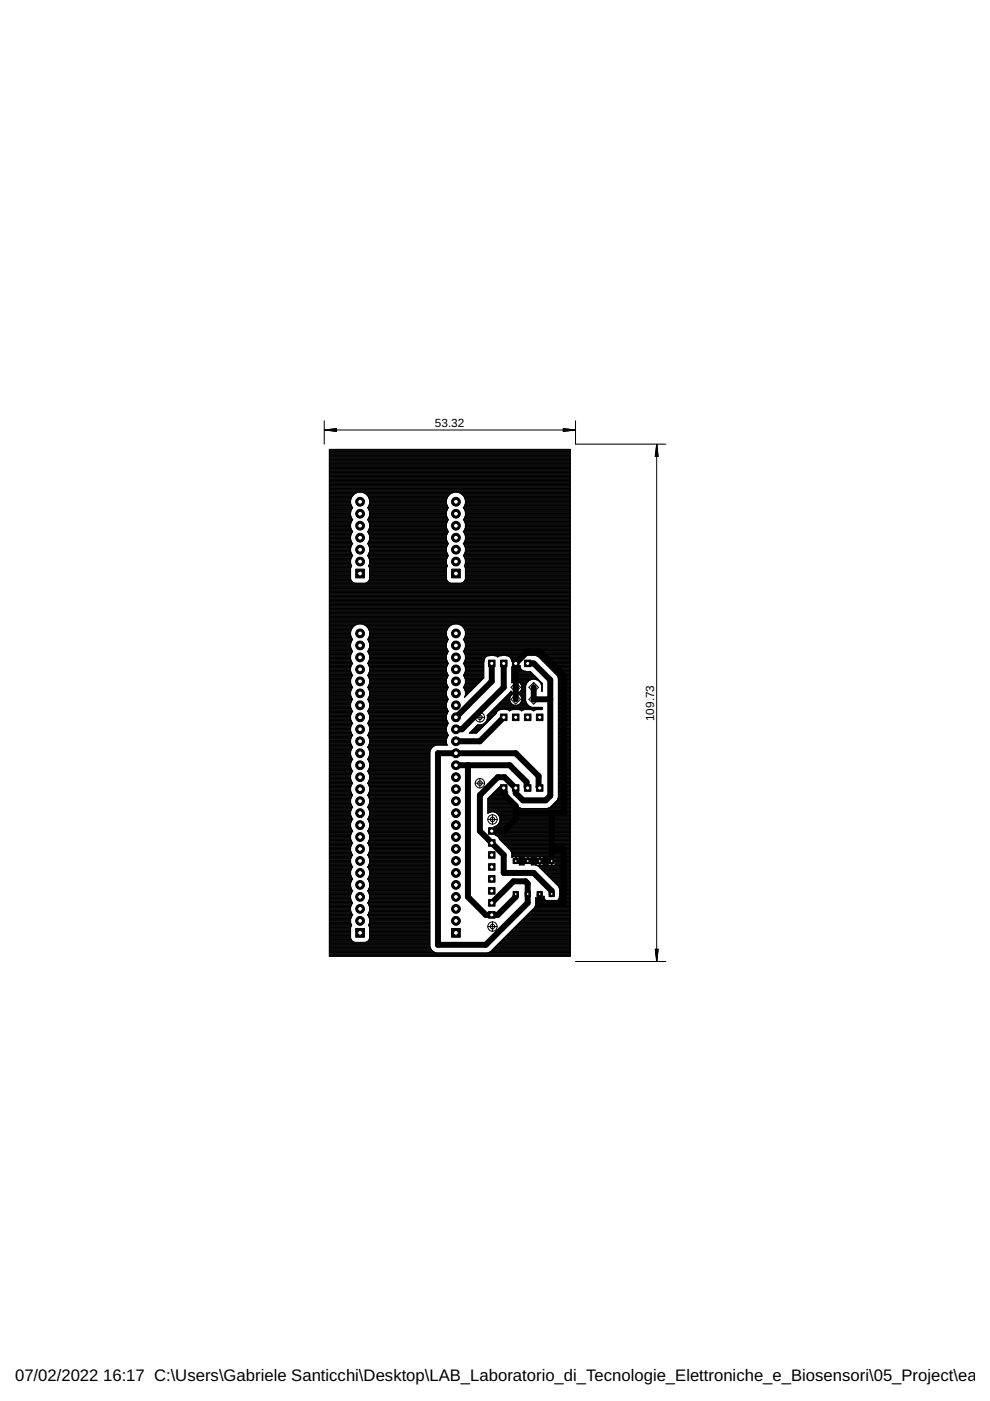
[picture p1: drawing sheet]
<svg xmlns="http://www.w3.org/2000/svg" width="210mm" height="297mm" viewBox="0 0 210 297" stroke-linecap="round" stroke-linejoin="round" font-family="sans-serif">
<defs><g id="words">
<g font-size="3.5">
<text x="3.2" y="292.8">07/02/2022</text>
<text x="21.9" y="292.8">16:17 C:\Users\Gabriele Santicchi\Desktop\LAB_Laboratorio_di_Tecnologie_Elettroniche_e_Biosensori\05_Project\eagle</text>
</g>
<g font-size="2.5">
<text x="92.2" y="90.6">53.32</text>
<text x="138.7" y="152.9" transform="rotate(-90 138.7 152.9)">109.73</text>
</g>
</g></defs>
<g fill="none" stroke="#000" stroke-width=".21">
<path d="M68.7 89.2v5M68.8 91.2h53.2M68.8 91.2l2.5-.4v.7zM68.8 91.2l2.5 .1M68.8 91.2l2.5 .2M69.8 95.3h51.1v107.5h-51.1zM69.8 99.9h51.1M69.8 99.8h51.1M69.8 99.7h51.1M69.8 99.6h51.1M69.8 99.5h51.1M69.8 99.3h51.1"/>
<path d="M69.8 99.2h51.1M69.8 99.1h51.1M69.8 99h51.1M69.8 98.9h51.1M69.8 98.7h51.1M69.8 98.6h51.1M69.8 98.5h51.1M69.8 98.4h51.1M69.8 98.3h51.1M69.8 98.1h51.1M69.8 98h51.1M69.8 97.9h51.1"/>
<path d="M69.8 97.8h51.1M69.8 97.7h51.1M69.8 97.5h51.1M69.8 97.4h51.1M69.8 97.3h51.1M69.8 97.2h51.1M69.8 97h51.1M69.8 96.9h51.1M69.8 96.8h51.1M69.8 96.7h51.1M69.8 96.6h51.1M69.8 96.5h51.1"/>
<path d="M69.8 96.3h51.1M69.8 96.2h51.1M69.8 96.1h51.1M69.8 96h51.1M69.8 95.8h51.1M69.8 95.7h51.1M69.8 95.6h51.1M69.8 95.5h51.1M69.8 95.4h51.1M71.3 91l-2.5 .2M71.3 90.9l-2.5 .3M119.4 90.8l2.6 .4-2.6 .3z"/>
<path d="M119.4 91l2.6 .2M119.4 90.9l2.6 .3M122 91.2l-2.6 .1M122 91.2l-2.6 .2M122 89.2v5h19.2M139.2 94.2v109.6M139.2 94.2l.4 2.6h-.7zM139.2 94.2l-.1 2.6M139.2 94.2l.2 2.6M139.2 94.2l-.2 2.6M139.2 94.2l.3 2.6M69.8 120h4.7"/>
<path d="M69.8 119.8h4.7M69.8 119.7h4.6M69.8 119.6h4.6M69.8 119.5h4.5M69.8 119.4h4.5M69.8 119.2h4.5M69.8 119.1h4.5M69.8 119h4.5M69.8 118.9h4.5M69.8 118.8h4.5M69.8 118.6h4.6M69.8 118.5h4.6"/>
<path d="M69.8 118.4h4.7M69.8 118.3h4.7M69.8 118.2h4.7M69.8 118h4.8M69.8 117.9h4.9M69.8 117.8h5M69.8 117.7h4.9M69.8 117.6h4.8M69.8 117.4h4.7M69.8 117.3h4.7M69.8 117.2h4.6M69.8 117.1h4.6"/>
<path d="M69.8 116.9h4.6M69.8 116.8h4.5M69.8 116.7h4.5M69.8 116.6h4.5M69.8 116.5h4.5M69.8 116.4h4.5M69.8 116.2h4.5M69.8 116.1h4.6M69.8 116h4.6M69.8 115.9h4.6M69.8 115.7h4.7M69.8 115.6h4.7"/>
<path d="M69.8 115.5h4.8M69.8 115.4h4.9M69.8 115.3h5M69.8 115.1h4.9M69.8 115h4.8M69.8 114.9h4.7M69.8 114.8h4.7M69.8 114.7h4.6M69.8 114.5h4.6M69.8 114.4h4.6M69.8 114.3h4.5M69.8 114.2h4.5"/>
<path d="M69.8 114h4.5M69.8 113.9h4.5M69.8 113.8h4.5M69.8 113.7h4.5M69.8 113.6h4.6M69.8 113.5h4.6M69.8 113.3h4.6M69.8 113.2h4.7M69.8 113.1h4.7M69.8 113h4.8M69.8 112.8h4.9M69.8 112.7h5"/>
<path d="M69.8 112.6h4.9M69.8 112.5h4.8M69.8 112.4h4.7M69.8 112.2h4.7M69.8 112.1h4.7M69.8 112h4.6M69.8 111.9h4.6M69.8 111.8h4.5M69.8 111.6h4.5M69.8 111.5h4.5M69.8 111.4h4.5M69.8 111.3h4.5"/>
<path d="M69.8 111.2h4.5M69.8 111h4.6M69.8 110.9h4.6M69.8 110.8h4.6M69.8 110.7h4.7M69.8 110.6h4.7M69.8 110.4h4.8M69.8 110.3h4.9M69.8 110.2h5M69.8 110.1h4.9M69.8 110h4.8M69.8 109.8h4.7"/>
<path d="M69.8 109.7h4.7M69.8 109.6h4.7M69.8 109.5h4.6M69.8 109.3h4.6M69.8 109.2h4.5M69.8 109.1h4.5M69.8 109h4.5M69.8 108.9h4.5M69.8 108.8h4.5M69.8 108.6h4.5M69.8 108.5h4.5M69.8 108.4h4.6"/>
<path d="M69.8 108.3h4.6M69.8 108.1h4.7M69.8 108h4.7M69.8 107.9h4.8M69.8 107.8h4.9M69.8 107.7h5M69.8 107.5h4.9M69.8 107.4h4.8M69.8 107.3h4.7M69.8 107.2h4.7M69.8 107.1h4.7M69.8 106.9h4.6"/>
<path d="M69.8 106.8h4.6M69.8 106.7h4.5M69.8 106.6h4.5M69.8 106.5h4.5M69.8 106.3h4.5M69.8 106.2h4.5M69.8 106.1h4.5M69.8 106h4.5M69.8 105.9h4.6M69.8 105.7h4.6M69.8 105.6h4.7M69.8 105.5h4.7"/>
<path d="M69.8 105.4h4.8M69.8 105.3h4.8M69.8 105.1h5M69.8 105h5.1M69.8 104.9h5.2M69.8 104.8h5.3M69.8 104.6h5.5M69.8 104.5h5.8M69.8 104.4h6M69.8 104.3h51.1M69.8 104.2h51.1M69.8 104.1h51.1"/>
<path d="M69.8 103.9h51.1M69.8 103.8h51.1M69.8 103.7h51.1M69.8 103.6h51.1M69.8 103.4h51.1M69.8 103.3h51.1M69.8 103.2h51.1M69.8 103.1h51.1M69.8 103h51.1M69.8 102.8h51.1M69.8 102.7h51.1M69.8 102.6h51.1"/>
<path d="M69.8 102.5h51.1M69.8 102.4h51.1M69.8 102.2h51.1M69.8 102.1h51.1M69.8 102h51.1M69.8 101.9h51.1M69.8 101.7h51.1M69.8 101.6h51.1M69.8 101.5h51.1M69.8 101.4h51.1M69.8 101.3h51.1M69.8 101.2h51.1"/>
<path d="M69.8 101h51.1M69.8 100.9h51.1M69.8 100.8h51.1M69.8 100.7h51.1M69.8 100.5h51.1M69.8 100.4h51.1M69.8 100.3h51.1M69.8 100.2h51.1M69.8 100.1h51.1M74.3 106a2.05 2.05 0 0 1 2-1.7 2.05 2.05 0 0 1 2.1 1.7M74.3 106v.8l.5 .9-.1 .1M74.3 108.5v.8l.5 .9-.1 .1"/>
<path d="M74.3 119.5l.2 .6M74.7 110.3l-.4 .8v.8l.4 .7M74.7 112.9l-.4 .7v.8l.4 .7M74.7 115.4l-.4 .7v.8l.4 .8M74.7 117.7l.1 .1-.5 .9v.8M74.7 107.8l-.4 .7M74.7 112.6l.1 .1M74.7 115.1l.1 .2-.1 .1M74.8 112.7l-.1 .2M76.9 104.4h19.3M77.2 104.5h18.7M77.4 104.6h18.2"/>
<path d="M77.6 104.8h17.8M77.7 104.9h17.6M77.8 105h17.4M77.9 117.8l.5 .9v.8M77.9 112.7l.2 .2M77.9 110.2l.2 .1M77.9 117.8h17.2M77.9 115.3h17.2M77.9 112.7h17.2M77.9 110.2h17.2M78 107.7h17.1M78 105.1h17.1"/>
<path d="M78 117.9h17M78 115.4h17M78 112.6h17M78 110.1h17M78 107.5h17M78.1 115.1l-.2 .2 .5 .8v.8M78.1 117.7l-.2 .1M78.1 112.9l.3 .7M78.1 110.3l.3 .8M78.1 107.8l.3 .7M78.1 117.7h16.9M78.1 115.1h16.9"/>
<path d="M78.1 112.8h16.9M78.1 110.3h16.9M78.1 107.8h16.9M78.1 105.3h16.9M78.1 118h16.8M78.1 117.6h16.8M78.1 115.5h16.8M78.1 115h16.8M78.1 113h16.8M78.1 112.5h16.8M78.1 110.4h16.8M78.1 110h16.8"/>
<path d="M78.1 107.9h16.8M78.1 107.4h16.8M78.1 105.4h16.8M78.1 118.2h16.8M78.1 115.6h16.8M78.1 112.4h16.8M78.1 109.8h16.8M78.1 107.3h16.8M78.2 120h16.6M78.2 117.4h16.6M78.2 114.9h16.6M78.2 113.1h16.6"/>
<path d="M78.2 110.6h16.6M78.2 108h16.6M78.2 105.5h16.6M78.2 119.8h16.6M78.2 118.3h16.6M78.2 117.3h16.6M78.2 115.7h16.6M78.2 114.8h16.6M78.2 113.2h16.6M78.2 112.2h16.6M78.2 110.7h16.6M78.2 109.7h16.6"/>
<path d="M78.2 108.1h16.6M78.2 107.2h16.6M78.2 105.6h16.6M78.3 118.4h16.5M78.3 117.2h16.5M78.3 115.9h16.5M78.3 114.7h16.5M78.3 113.3h16.5M78.3 112.1h16.5M78.3 110.8h16.5M78.3 109.6h16.5M78.3 107.1h16.5"/>
<path d="M78.3 119.7h16.4M78.3 108.3h16.4M78.3 105.7h16.4M78.3 118.5h16.4M78.3 112h16.4M78.3 109.5h16.4M78.3 106.9h16.4M78.3 119.6h16.4M78.3 117.1h16.4M78.3 116h16.4M78.3 114.5h16.4M78.3 113.5h16.4"/>
<path d="M78.3 110.9h16.4M78.3 108.4h16.4M78.3 105.9h16.4M78.4 106v.8M78.4 108.5v.8M78.4 111.1v.8l-.5 .8M78.4 113.6v.8l-.3 .7M78.4 116.9l-.3 .8M78.4 109.3l-.5 .9M78.4 106.8l-.5 .9 .2 .1M78.4 119.5l-.2 .6M78.4 119.5h16.3"/>
<path d="M78.4 119.4h16.3M78.4 119.2h16.3M78.4 119.1h16.3M78.4 119h16.3M78.4 118.9h16.3M78.4 118.8h16.3M78.4 118.6h16.3M78.4 116.9h16.3M78.4 116.8h16.3M78.4 116.7h16.3M78.4 116.6h16.3M78.4 116.5h16.3"/>
<path d="M78.4 116.4h16.3M78.4 116.2h16.3M78.4 116.1h16.3M78.4 114.4h16.3M78.4 114.3h16.3M78.4 114.2h16.3M78.4 114h16.3M78.4 113.9h16.3M78.4 113.8h16.3M78.4 113.7h16.3M78.4 113.6h16.3M78.4 111.9h16.3"/>
<path d="M78.4 111.8h16.3M78.4 111.6h16.3M78.4 111.5h16.3M78.4 111.4h16.3M78.4 111.3h16.3M78.4 111.2h16.3M78.4 111h16.3M78.4 109.3h16.3M78.4 109.2h16.3M78.4 109.1h16.3M78.4 109h16.3M78.4 108.9h16.3"/>
<path d="M78.4 108.8h16.3M78.4 108.6h16.3M78.4 108.5h16.3M78.4 106.8h16.3M78.4 106.7h16.3M78.4 106.6h16.3M78.4 106.5h16.3M78.4 106.3h16.3M78.4 106.2h16.3M78.4 106.1h16.3M78.4 106h16.3M94.7 106v.8"/>
<path d="M94.7 108.5v.8M94.7 111.1v.8l.4 .8M94.7 113.6v.8l.3 .7M94.7 106a2.05 2.05 0 0 1 2-1.7 2.05 2.05 0 0 1 2 1.7M94.7 106.8l.4 .9-.1 .1M94.7 109.3l.4 .9M94.7 116.9l.3 .8M94.7 119.5l.1 .6M95 115.1l.1 .2-.4 .8v.8M95 107.8l-.3 .7M95 110.3l-.3 .8M95 112.9l-.3 .7"/>
<path d="M95 117.7l.1 .1M95.1 117.8l-.4 .9v.8M95.1 110.2l-.1 .1M95.1 112.7l-.1 .2M97.2 104.4h23.7M97.5 104.5h23.4M97.7 104.6h23.2M97.9 104.8h23M98 104.9h22.9M98.1 105h22.8M98.2 112.7l.2 .2M98.2 115.3h22.7"/>
<path d="M98.2 112.7h22.7M98.3 117.8h22.6M98.3 110.2h22.6M98.3 107.7h22.6M98.3 105.1h22.6M98.3 117.9h22.6M98.3 110.1h22.6M98.3 107.5h22.6M98.4 110.3l.3 .8v.8l-.3 .7M98.4 112.9l.3 .7v.8l-.3 .7M98.4 115.4l.3 .7v.8l-.3 .8M98.4 117.7l-.2 .1 .5 .9v.8"/>
<path d="M98.4 115.1l-.2 .2 .2 .1M98.4 112.6l-.2 .1M98.4 107.8l.3 .7M98.4 117.7h22.5M98.4 115.4h22.5M98.4 115.1h22.5M98.4 112.8h22.5M98.4 112.6h22.5M98.4 110.3h22.5M98.4 107.8h22.5M98.4 105.3h22.5M98.4 118h22.5"/>
<path d="M98.4 115.5h22.5M98.4 112.5h22.5M98.4 110h22.5M98.4 107.4h22.5M98.4 117.6h22.5M98.4 115h22.5M98.4 113h22.5M98.4 110.4h22.5M98.4 107.9h22.5M98.4 105.4h22.5M98.4 107.3h22.5M98.5 120h22.4"/>
<path d="M98.5 118.2h22.4M98.5 117.4h22.4M98.5 115.6h22.4M98.5 114.9h22.4M98.5 113.1h22.4M98.5 112.4h22.4M98.5 110.6h22.4M98.5 109.8h22.4M98.5 108h22.4M98.5 105.5h22.4M98.5 118.3h22.4M98.5 117.3h22.4"/>
<path d="M98.5 115.7h22.4M98.5 114.8h22.4M98.5 113.2h22.4M98.5 112.2h22.4M98.5 110.7h22.4M98.5 109.7h22.4M98.5 107.2h22.4M98.5 119.8h22.4M98.5 108.1h22.4M98.5 105.6h22.4M98.6 118.4h22.3M98.6 115.9h22.3"/>
<path d="M98.6 112.1h22.3M98.6 109.6h22.3M98.6 107.1h22.3M98.6 119.7h22.3M98.6 117.2h22.3M98.6 114.7h22.3M98.6 113.3h22.3M98.6 110.8h22.3M98.6 108.3h22.3M98.6 105.7h22.3M98.6 119.6h22.3M98.6 118.5h22.3"/>
<path d="M98.6 117.1h22.3M98.6 116h22.3M98.6 114.5h22.3M98.6 113.5h22.3M98.6 112h22.3M98.6 110.9h22.3M98.6 109.5h22.3M98.6 108.4h22.3M98.6 106.9h22.3M98.6 105.9h22.3M98.7 118.6h22.2M98.7 116.9h22.2"/>
<path d="M98.7 116.1h22.2M98.7 114.4h22.2M98.7 113.6h22.2M98.7 111.9h22.2M98.7 111h22.2M98.7 109.3h22.2M98.7 106.8h22.2M98.7 106v.8l-.5 .9 .2 .1M98.7 108.5v.8l-.5 .9 .2 .1M98.7 119.5l-.2 .6M98.7 119.5h22.2M98.7 119.4h22.2"/>
<path d="M98.7 119.2h22.2M98.7 119.1h22.2M98.7 119h22.2M98.7 118.9h22.2M98.7 118.8h22.2M98.7 116.8h22.2M98.7 116.7h22.2M98.7 116.6h22.2M98.7 116.5h22.2M98.7 116.4h22.2M98.7 116.2h22.2M98.7 114.3h22.2"/>
<path d="M98.7 114.2h22.2M98.7 114h22.2M98.7 113.9h22.2M98.7 113.8h22.2M98.7 113.7h22.2M98.7 111.8h22.2M98.7 111.6h22.2M98.7 111.5h22.2M98.7 111.4h22.2M98.7 111.3h22.2M98.7 111.2h22.2M98.7 109.2h22.2"/>
<path d="M98.7 109.1h22.2M98.7 109h22.2M98.7 108.9h22.2M98.7 108.8h22.2M98.7 108.6h22.2M98.7 108.5h22.2M98.7 106.7h22.2M98.7 106.6h22.2M98.7 106.5h22.2M98.7 106.3h22.2M98.7 106.2h22.2M98.7 106.1h22.2"/>
<path d="M98.7 106h22.2M69.8 139h4.5M69.8 140h4.6M69.8 139.9h4.6M69.8 139.7h4.5M69.8 139.6h4.5M69.8 139.5h4.5M69.8 139.4h4.5M69.8 139.3h4.5M69.8 139.1h4.5M69.8 138.9h4.6M69.8 138.8h4.6"/>
<path d="M69.8 138.7h4.7M69.8 138.5h4.7M69.8 138.4h4.8M69.8 138.3h4.8M69.8 138.2h4.9M69.8 138h4.9M69.8 137.9h4.8M69.8 137.8h4.8M69.8 137.7h4.7M69.8 137.6h4.7M69.8 137.5h4.6M69.8 137.3h4.6"/>
<path d="M69.8 137.2h4.5M69.8 137.1h4.5M69.8 137h4.5M69.8 136.8h4.5M69.8 136.7h4.5M69.8 136.6h4.5M69.8 136.5h4.5M69.8 136.4h4.6M69.8 136.2h4.6M69.8 136.1h4.7M69.8 136h4.7M69.8 135.9h4.8"/>
<path d="M69.8 135.8h4.8M69.8 135.6h4.9M69.8 135.5h4.9M69.8 135.4h4.8M69.8 135.3h4.8M69.8 135.1h4.7M69.8 135h4.7M69.8 134.9h4.6M69.8 134.8h4.6M69.8 134.7h4.5M69.8 134.6h4.5M69.8 134.4h4.5"/>
<path d="M69.8 134.3h4.5M69.8 134.2h4.5M69.8 134.1h4.5M69.8 133.9h4.5M69.8 133.8h4.6M69.8 133.7h4.6M69.8 133.6h4.7M69.8 133.5h4.7M69.8 133.3h4.8M69.8 133.2h4.8M69.8 133.1h4.9M69.8 133h5"/>
<path d="M69.8 132.9h5.2M69.8 132.7h5.3M69.8 132.6h5.4M69.8 132.5h5.6M69.8 132.4h5.9M69.8 132.3h51.1M69.8 132.1h51.1M69.8 132h51.1M69.8 131.9h51.1M69.8 131.8h51.1M69.8 131.7h51.1M69.8 131.5h51.1"/>
<path d="M69.8 131.4h51.1M69.8 131.3h51.1M69.8 131.2h51.1M69.8 131.1h51.1M69.8 130.9h51.1M69.8 130.8h51.1M69.8 130.7h51.1M69.8 130.6h51.1M69.8 130.5h51.1M69.8 130.3h51.1M69.8 130.2h51.1M69.8 130.1h51.1"/>
<path d="M69.8 130h51.1M69.8 129.9h51.1M69.8 129.7h51.1M69.8 129.6h51.1M69.8 129.5h51.1M69.8 129.4h51.1M69.8 129.2h51.1M69.8 129.1h51.1M69.8 129h51.1M69.8 128.9h51.1M69.8 128.8h51.1M69.8 128.7h51.1"/>
<path d="M69.8 128.5h51.1M69.8 128.4h51.1M69.8 128.3h51.1M69.8 128.2h51.1M69.8 128h51.1M69.8 127.9h51.1M69.8 127.8h51.1M69.8 127.7h51.1M69.8 127.6h51.1M69.8 127.4h51.1M69.8 127.3h51.1M69.8 127.2h51.1"/>
<path d="M69.8 127.1h51.1M69.8 127h51.1M69.8 126.8h51.1M69.8 126.7h51.1M69.8 126.6h51.1M69.8 126.5h51.1M69.8 126.4h51.1M69.8 126.2h51.1M69.8 126.1h51.1M69.8 126h51.1M69.8 125.9h51.1M69.8 125.8h51.1"/>
<path d="M69.8 125.6h51.1M69.8 125.5h51.1M69.8 125.4h51.1M69.8 125.3h51.1M69.8 125.2h51.1M69.8 125h51.1M69.8 124.9h51.1M69.8 124.8h51.1M69.8 124.7h51.1M69.8 124.5h51.1M69.8 124.4h51.1M69.8 124.3h51.1"/>
<path d="M69.8 124.2h51.1M69.8 124.1h51.1M69.8 124h51.1M69.8 123.8h51.1M69.8 123.7h51.1M69.8 123.6h5.3M69.8 123.5h5M69.8 123.3h4.9M69.8 123.2h4.8M69.8 123.1h4.7M69.8 123h4.6M69.8 122.9h4.6"/>
<path d="M69.8 122.7h4.5M69.8 122.6h4.5M69.8 122.5h4.5M69.8 122.4h4.5M69.8 122.3h4.5M69.8 122.1h4.5M69.8 122h4.5M69.8 121.9h4.5M69.8 121.8h4.5M69.8 121.6h4.5M69.8 121.5h4.5M69.8 121.4h4.5"/>
<path d="M69.8 121.3h4.5M69.8 121.2h4.5M69.8 121.1h4.5M69.8 120.9h4.5M69.8 120.8h4.5M69.8 120.7h4.5M69.8 120.6h4.5M69.8 120.4h4.5M69.8 120.3h4.6M69.8 120.2h4.6M69.8 120.1h4.7M74.3 134.7l.5 .9a1.9 1.9 0 0 0 0 2.5 1.9 1.9 0 0 0 0 2.6l-.5 .8"/>
<path d="M74.3 122.8l.5 .7M74.5 120.1l-.2 .4v2.3M74.8 123.5l.4 .1h2.3l.4-.1M77 132.4h19M77.3 132.5h18.5M77.5 132.6a2.05 2.05 0 0 0-2.3 0 2.05 2.05 0 0 0-.9 2.1M77.5 132.6l.6 .6 .3 .7v.8M77.5 132.6h18M77.6 123.6h17.8M77.6 132.7h17.8M77.8 132.9h17.4M77.9 133h17.2"/>
<path d="M77.9 123.5h17.2M78 138.2h17M78 138h17M78 135.6h17M78 135.5h17M78 133.1h17M78 123.3h17M78.1 138.3h16.8M78.1 137.9h16.8M78.1 135.8h16.8M78.1 135.4h16.8M78.1 133.2h16.8"/>
<path d="M78.1 138.4h16.8M78.1 137.8h16.8M78.1 135.9h16.8M78.1 135.3h16.8M78.1 133.3h16.8M78.1 123.2h16.8M78.2 138.5h16.6M78.2 137.7h16.6M78.2 136h16.6M78.2 135.1h16.6M78.2 133.5h16.6M78.2 120.1l.2 .4v2.3"/>
<path d="M78.2 120.1h16.6M78.2 138.7h16.6M78.2 137.6h16.6M78.2 136.1h16.6M78.2 135h16.6M78.2 133.6h16.6M78.2 123.1h16.6M78.3 120.2h16.5M78.3 138.8h16.4M78.3 137.5h16.4M78.3 136.2h16.4M78.3 134.9h16.4"/>
<path d="M78.3 123h16.4M78.3 140h16.4M78.3 133.7h16.4M78.3 120.3h16.4M78.3 139.9h16.4M78.3 138.9h16.4M78.3 137.3h16.4M78.3 136.4h16.4M78.3 134.8h16.4M78.3 133.8h16.4M78.3 122.9h16.4M78.4 139h16.3"/>
<path d="M78.4 134.7l-.5 .9a1.97 1.97 0 0 1 0 2.5 1.97 1.97 0 0 1 0 2.6l.5 .8M78.4 122.8l-.5 .7M78.4 139.7h16.3M78.4 139.6h16.3M78.4 139.5h16.3M78.4 139.4h16.3M78.4 139.3h16.3M78.4 139.1h16.3M78.4 137.2h16.3M78.4 137.1h16.3M78.4 137h16.3M78.4 136.8h16.3"/>
<path d="M78.4 136.7h16.3M78.4 136.6h16.3M78.4 136.5h16.3M78.4 134.7h16.3M78.4 134.6h16.3M78.4 134.4h16.3M78.4 134.3h16.3M78.4 134.2h16.3M78.4 134.1h16.3M78.4 133.9h16.3M78.4 122.7h16.3M78.4 122.6h16.3"/>
<path d="M78.4 122.5h16.3M78.4 122.4h16.3M78.4 122.3h16.3M78.4 122.1h16.3M78.4 122h16.3M78.4 121.9h16.3M78.4 121.8h16.3M78.4 121.6h16.3M78.4 121.5h16.3M78.4 121.4h16.3M78.4 121.3h16.3M78.4 121.2h16.3"/>
<path d="M78.4 121.1h16.3M78.4 120.9h16.3M78.4 120.8h16.3M78.4 120.7h16.3M78.4 120.6h16.3M78.4 120.4h16.3M94.7 134.7l.4 .9a1.97 1.97 0 0 0 0 2.5 1.97 1.97 0 0 0 0 2.6l-.4 .8M94.7 122.8l.4 .7M94.8 120.1l-.1 .4v2.3M95.1 123.5l.4 .1h2.3l.4-.1M95.5 132.6a2.05 2.05 0 0 1 2.3 0 2.05 2.05 0 0 1 .9 2.1M95.5 132.6l-.5 .6-.3 .7v.8"/>
<path d="M97.3 132.4h23.6M97.6 132.5h23.3M97.8 132.6h23.1M97.9 123.6h23M97.9 132.7h23M98.1 132.9h22.8M98.2 133h22.7M98.2 123.5h22.7M98.3 138.2h22.6M98.3 138h22.6M98.3 135.6h22.6M98.3 135.5h22.6"/>
<path d="M98.3 133.1h22.6M98.3 123.3h22.6M98.4 138.3h22.5M98.4 137.9h22.5M98.4 135.8h22.5M98.4 135.4h22.5M98.4 133.2h22.5M98.4 138.4h22.5M98.4 137.8h22.5M98.4 135.9h22.5M98.4 135.3h22.5M98.4 133.3h22.5"/>
<path d="M98.4 123.2h22.5M98.5 138.5h22.4M98.5 137.7h22.4M98.5 136h22.4M98.5 135.1h22.4M98.5 133.5h22.4M98.5 120.1l.2 .4v2.3M98.5 120.1h22.4M98.5 138.7h22.4M98.5 137.6h22.4M98.5 136.1h22.4M98.5 135h22.4"/>
<path d="M98.5 123.1h22.4M98.6 133.6h22.3M98.6 120.2h22.3M98.6 140h4M98.6 138.8h22.3M98.6 137.5h22.3M98.6 136.2h22.3M98.6 134.9h22.3M98.6 133.7h22.3M98.6 123h22.3M98.6 120.3h22.3M98.6 139.9h4.1"/>
<path d="M98.6 138.9h22.3M98.6 137.3h22.3M98.6 136.4h22.3M98.6 134.8h22.3M98.6 133.8h22.3M98.6 122.9h22.3M98.7 120.4h22.2M98.7 139h5.1M98.7 134.7l-.5 .9a1.9 1.9 0 0 1 0 2.5 1.9 1.9 0 0 1 0 2.6l.5 .8M98.7 122.8l-.5 .7M98.7 139.7h4M98.7 139.6h4.1"/>
<path d="M98.7 139.5h4.1M98.7 139.4h4.2M98.7 139.3h4.3M98.7 139.1h4.5M98.7 137.2h22.2M98.7 137.1h22.2M98.7 137h22.2M98.7 136.8h22.2M98.7 136.7h22.2M98.7 136.6h22.2M98.7 136.5h22.2M98.7 134.7h22.2"/>
<path d="M98.7 134.6h22.2M98.7 134.4h22.2M98.7 134.3h22.2M98.7 134.2h22.2M98.7 134.1h22.2M98.7 133.9h22.2M98.7 122.7h22.2M98.7 122.6h22.2M98.7 122.5h22.2M98.7 122.4h22.2M98.7 122.3h22.2M98.7 122.1h22.2"/>
<path d="M98.7 122h22.2M98.7 121.9h22.2M98.7 121.8h22.2M98.7 121.6h22.2M98.7 121.5h22.2M98.7 121.4h22.2M98.7 121.3h22.2M98.7 121.2h22.2M98.7 121.1h22.2M98.7 120.9h22.2M98.7 120.8h22.2M98.7 120.7h22.2"/>
<path d="M98.7 120.6h22.2M102.8 139.5l-.2 .8v3.5l-4.1 4M103.5 139l-.7 .5M103.7 139l9.8-.1 .6 .3 4 4 .3 .6v25.3l-.3 .6M105.1 139l.4 .3 .5-.3M105.3 139.1h.5M105.5 139.3h.1M107.6 139l.7 .5M107.8 139.1h3M108.1 139.3h2.6M108.2 139.4h2.3M108.3 139.5l.1 .4"/>
<path d="M108.3 139.5h2.1M108.3 139.6h2.1M108.4 139.7h1.9M108.4 139.9l.1 .3v-.2M108.4 140h.1M108.4 139.9h.2M108.5 139.9l.8-.1v.8h.1v-.8h.6l.2 .2M108.5 139.9v.1M109.3 140h.1M109.3 139.9h.1M110.1 139.9h.2M110.2 140v.1"/>
<path d="M110.2 140h.1M110.3 139.9v.2M110.4 139.5l-.1 .4M111.1 139l-.7 .5M113.7 139h7.2M114 139.1h6.9M114.2 139.3h6.7M114.3 139.4h6.6M114.4 139.5h6.5M114.5 139.6h6.4M114.7 139.7h6.2M114.8 139.9h6.1"/>
<path d="M114.9 140h6M69.8 141.5h4.5M69.8 142.3h4.5M69.8 142.4h4.6M69.8 150h4.6M69.8 147h4.5M69.8 144.4h4.5M69.8 140.6h4.9M69.8 160h4.5M69.8 159.9h4.5M69.8 159.8h4.5M69.8 159.6h4.5"/>
<path d="M69.8 159.5h4.5M69.8 159.4h4.5M69.8 159.3h4.6M69.8 159.2h4.6M69.8 159h4.6M69.8 158.9h4.7M69.8 158.8h4.7M69.8 158.7h4.8M69.8 158.6h4.9M69.8 158.4h5M69.8 158.3h4.9M69.8 158.2h4.8"/>
<path d="M69.8 158.1h4.7M69.8 157.9h4.7M69.8 157.8h4.6M69.8 157.7h4.6M69.8 157.6h4.6M69.8 157.5h4.5M69.8 157.4h4.5M69.8 157.2h4.5M69.8 157.1h4.5M69.8 157h4.5M69.8 156.9h4.5M69.8 156.7h4.6"/>
<path d="M69.8 156.6h4.6M69.8 156.5h4.6M69.8 156.4h4.7M69.8 156.3h4.7M69.8 156.1h4.8M69.8 156h4.9M69.8 155.9h5M69.8 155.8h4.9M69.8 155.7h4.8M69.8 155.5h4.7M69.8 155.4h4.7M69.8 155.3h4.7"/>
<path d="M69.8 155.2h4.6M69.8 155h4.6M69.8 154.9h4.5M69.8 154.8h4.5M69.8 154.7h4.5M69.8 154.6h4.5M69.8 154.5h4.5M69.8 154.3h4.5M69.8 154.2h4.5M69.8 154.1h4.6M69.8 154h4.6M69.8 153.8h4.7"/>
<path d="M69.8 153.7h4.7M69.8 153.6h4.8M69.8 153.5h4.9M69.8 153.4h5M69.8 153.2h4.9M69.8 153.1h4.8M69.8 153h4.7M69.8 152.9h4.7M69.8 152.8h4.7M69.8 152.6h4.6M69.8 152.5h4.6M69.8 152.4h4.5"/>
<path d="M69.8 152.3h4.5M69.8 152.2h4.5M69.8 152h4.5M69.8 151.9h4.5M69.8 151.8h4.5M69.8 151.7h4.5M69.8 151.6h4.6M69.8 151.4h4.6M69.8 151.3h4.7M69.8 151.2h4.7M69.8 151.1h4.8M69.8 151h4.8"/>
<path d="M69.8 150.8h5M69.8 150.7h4.9M69.8 150.6h4.8M69.8 150.5h4.8M69.8 150.3h4.7M69.8 150.2h4.7M69.8 150.1h4.6M69.8 149.9h4.5M69.8 149.8h4.5M69.8 149.6h4.5M69.8 149.5h4.5M69.8 149.4h4.5"/>
<path d="M69.8 149.3h4.5M69.8 149.1h4.5M69.8 149h4.6M69.8 148.9h4.6M69.8 148.8h4.7M69.8 148.7h4.7M69.8 148.5h4.8M69.8 148.4h4.8M69.8 148.3h4.9M69.8 148.2h4.9M69.8 148.1h4.8M69.8 147.9h4.8"/>
<path d="M69.8 147.8h4.7M69.8 147.7h4.7M69.8 147.6h4.6M69.8 147.4h4.6M69.8 147.3h4.5M69.8 147.2h4.5M69.8 147.1h4.5M69.8 146.9h4.5M69.8 146.7h4.5M69.8 146.6h4.5M69.8 146.5h4.6M69.8 146.4h4.6"/>
<path d="M69.8 146.2h4.7M69.8 146.1h4.7M69.8 146h4.8M69.8 145.9h4.8M69.8 145.8h4.9M69.8 145.6h4.9M69.8 145.5h4.8M69.8 145.4h4.8M69.8 145.3h4.7M69.8 145.2h4.7M69.8 145.1h4.6M69.8 144.9h4.6"/>
<path d="M69.8 144.8h4.5M69.8 144.7h4.5M69.8 144.6h4.5M69.8 144.3h4.5M69.8 144.2h4.5M69.8 144.1h4.5M69.8 144h4.6M69.8 143.8h4.6M69.8 143.7h4.7M69.8 143.6h4.7M69.8 143.5h4.8M69.8 143.4h4.8"/>
<path d="M69.8 143.2h4.9M69.8 143.1h4.9M69.8 143h4.8M69.8 142.9h4.8M69.8 142.7h4.7M69.8 142.6h4.7M69.8 142.5h4.6M69.8 142.2h4.5M69.8 142h4.5M69.8 141.9h4.5M69.8 141.8h4.5M69.8 141.7h4.5"/>
<path d="M69.8 141.4h4.6M69.8 141.3h4.6M69.8 141.2h4.7M69.8 141.1h4.7M69.8 140.9h4.8M69.8 140.8h4.8M69.8 140.7h4.9M69.8 140.5h4.8M69.8 140.3h4.8M69.8 140.2h4.7M69.8 140.1h4.7M74.3 141.5v.8l.5 .9-.5 .9"/>
<path d="M74.3 144.1v.8l.5 .8-.1 .2M74.3 146.6v.8l.5 .9-.1 .1M74.3 149.1v.8l.5 .9-.1 .1M74.3 151.7v.8l.5 .9-.1 .1M74.7 153.5a1.93 1.93 0 0 0 .1 2.4l-.1 .1M74.7 156l-.4 .8v.8l.4 .7M74.7 158.6l-.4 .7v.8l.4 .7M74.7 145.9l-.4 .7M74.7 148.4l-.4 .7M74.7 150.9l-.4 .8M74.7 158.3l.1 .1M74.8 158.4l-.1 .2"/>
<path d="M77.9 158.4l.2 .2M77.9 155.9l.2 .1M77.9 158.4h13.8M77.9 155.9h17.2M78 153.4h17.1M78 150.8h17.1M78 148.3h17.1M78 145.8h17M78 143.2h17M78 140.7h17M78 140.6h17M78 150.7h17"/>
<path d="M78 148.2h17M78 145.6h17M78 143.1h17M78 158.3h13.8M78 155.8h17M78 153.2h17M78.1 153.5l.3 .7v.8M78.1 158.6l.3 .7M78.1 156l.3 .8M78.1 150.9l.3 .8M78.1 148.4l.3 .7M78.1 145.9l.3 .7"/>
<path d="M78.1 158.6h13.5M78.1 156h16.9M78.1 153.5h16.9M78.1 151h16.9M78.1 148.4h16.9M78.1 145.9h16.9M78.1 145.5h16.8M78.1 143.4h16.8M78.1 143h16.8M78.1 140.8h16.8M78.1 140.5h16.8M78.1 158.7h13.4"/>
<path d="M78.1 158.2h13.9M78.1 156.1h16.8M78.1 155.7h16.8M78.1 153.6h16.8M78.1 153.1h16.8M78.1 150.6h16.8M78.1 148.1h16.8M78.1 151.1h16.8M78.1 148.5h16.8M78.1 146h16.8M78.1 143.5h16.8M78.1 140.9h16.8"/>
<path d="M78.1 158.1h14.2M78.1 155.5h16.8M78.1 153h16.8M78.1 150.5h16.8M78.1 147.9h16.8M78.1 145.4h16.8M78.1 142.9h16.8M78.1 140.3h16.8M78.2 158.8h13.2M78.2 156.3h16.6M78.2 153.7h16.6M78.2 151.2h16.6"/>
<path d="M78.2 148.7h16.6M78.2 146.1h16.6M78.2 143.6h16.6M78.2 141.1h16.6M78.2 150.3h16.6M78.2 147.8h16.6M78.2 145.3h16.6M78.2 142.7h16.6M78.2 140.2h16.6M78.2 158.9h13.1M78.2 157.9h16.6M78.2 156.4h16.6"/>
<path d="M78.2 155.4h16.6M78.2 153.8h16.6M78.2 152.9h16.6M78.2 151.3h16.6M78.2 148.8h16.6M78.2 146.2h16.6M78.2 143.7h16.6M78.2 142.6h16.6M78.2 141.2h16.6M78.2 140.1h16.6M78.3 159h13M78.3 157.8h16.5"/>
<path d="M78.3 156.5h16.5M78.3 155.3h16.5M78.3 152.8h16.5M78.3 150.2h16.5M78.3 147.7h16.5M78.3 145.2h16.5M78.3 154h16.4M78.3 151.4h16.4M78.3 148.9h16.4M78.3 146.4h16.4M78.3 143.8h16.4M78.3 141.3h16.4"/>
<path d="M78.3 155.2h16.4M78.3 152.6h16.4M78.3 150.1h16.4M78.3 147.6h16.4M78.3 145.1h16.4M78.3 142.5h16.4M78.3 159.2h12.9M78.3 157.7h16.4M78.3 156.6h16.4M78.3 154.1h16.4M78.3 151.6h16.4M78.3 149h16.4"/>
<path d="M78.3 146.5h16.4M78.3 144h16.4M78.3 142.4h16.4M78.3 150h16.4M78.3 147.4h16.4M78.3 144.9h16.4M78.3 141.4h16.4M78.4 141.5h16.3M78.4 142.3h16.3M78.4 147h16.3M78.4 144.4h16.3M78.4 157.6l-.5 .8"/>
<path d="M78.4 155l-.5 .9M78.4 141.5v.8l-.5 .9 .5 .9M78.4 144.1v.8l-.5 .8 .2 .2M78.4 146.6v.8l-.5 .9 .2 .1M78.4 149.1v.8l-.5 .9 .2 .1M78.4 151.7v.8l-.5 .9 .2 .1M78.4 156.8v.8M78.4 159.3v.8M78.4 160h12.7M78.4 159.9h12.7M78.4 159.8h12.7M78.4 159.6h12.7"/>
<path d="M78.4 159.5h12.7M78.4 159.4h12.7M78.4 159.3h12.8M78.4 157.6h16.3M78.4 157.5h16.3M78.4 157.4h16.3M78.4 157.2h16.3M78.4 157.1h16.3M78.4 157h16.3M78.4 156.9h16.3M78.4 156.7h16.3M78.4 155h16.3"/>
<path d="M78.4 154.9h16.3M78.4 154.8h16.3M78.4 154.7h16.3M78.4 154.6h16.3M78.4 154.5h16.3M78.4 154.3h16.3M78.4 154.2h16.3M78.4 152.5h16.3M78.4 152.4h16.3M78.4 152.3h16.3M78.4 152.2h16.3M78.4 152h16.3"/>
<path d="M78.4 151.9h16.3M78.4 151.8h16.3M78.4 151.7h16.3M78.4 149.9h16.3M78.4 149.8h16.3M78.4 149.6h16.3M78.4 149.5h16.3M78.4 149.4h16.3M78.4 149.3h16.3M78.4 149.1h16.3M78.4 147.3h16.3M78.4 147.2h16.3"/>
<path d="M78.4 147.1h16.3M78.4 146.9h16.3M78.4 146.7h16.3M78.4 146.6h16.3M78.4 144.8h16.3M78.4 144.7h16.3M78.4 144.6h16.3M78.4 144.3h16.3M78.4 144.2h16.3M78.4 144.1h16.3M78.4 142.2h16.3M78.4 142h16.3"/>
<path d="M78.4 141.9h16.3M78.4 141.8h16.3M78.4 141.7h16.3M91.1 159.4v41.3l.3 .6 .5 .5 .6 .2M94.7 141.5v.8l.4 .9-.4 .9M94.7 144.1v.8l.4 .8-.1 .2M94.7 146.6v.8l.4 .9-.1 .1M94.7 149.1v.8l.4 .9-.1 .1M94.7 151.7v.8l.4 .9-.1 .1M94.7 156.8v.8M94.7 155l.4 .9M94.7 157.6l.1 .4h-2.3l-.6 .2-.5 .5-.3 .7"/>
<path d="M95 153.5l-.3 .7v.8M95 145.9l-.3 .7M95 148.4l-.3 .7M95 150.9l-.3 .8M95 156l-.3 .8M95.1 155.9l-.1 .1M98.3 145.8h2.3M98.3 143.2h4.3M98.3 140.7h4.3M98.3 140.6h4.3M98.3 145.6h2.4M98.3 143.1h4.3"/>
<path d="M98.4 145.9l.3 .7M98.4 145.9h2M98.4 143.4h4.2M98.4 140.8h4.2M98.4 145.5h2.4M98.4 143h4.2M98.4 140.5h4.2M98.4 146h1.9M98.4 143.5h4.2M98.4 140.9h4.2M98.4 145.4h2.5M98.4 142.9h4.2"/>
<path d="M98.4 140.3h4.2M98.5 146.1h1.7M98.5 145.3h2.5M98.5 143.6h4.1M98.5 142.7h4.1M98.5 141.1h4.1M98.5 140.2h4.1M98.5 147.8h.1M98.5 146.2h1.6M98.5 143.7h4.1M98.5 141.2h4.1M98.6 147.7h.1"/>
<path d="M98.6 145.2h2.6M98.6 142.6h4M98.6 140.1h4M98.6 146.4h1.3M98.6 143.8h3.9M98.6 147.6h.1M98.6 145.1h2.7M98.6 142.5h4M98.6 141.3h4M98.6 142.4h4M98.6 146.5h1.2M98.6 144h3.8"/>
<path d="M98.6 141.4h4M98.7 147.4h.2M98.7 144.9h2.7M98.7 141.5h3.9M98.7 142.3h3.9M98.7 147h.7M98.7 144.4h3.2M98.7 146.6v.8l-.2 .4M98.7 141.5v.8l-.5 .9 .5 .9M98.7 144.1v.8l-.5 .8 .2 .2M98.7 147.3h.3M98.7 147.2h.4"/>
<path d="M98.7 147.1h.5M98.7 146.9h.8M98.7 146.7h.9M98.7 146.6h1M98.7 144.8h2.8M98.7 144.7h2.9M98.7 144.6h3M98.7 144.3h3.3M98.7 144.2h3.4M98.7 144.1h3.5M98.7 142.2h3.9M98.7 142h3.9"/>
<path d="M98.7 141.9h3.9M98.7 141.8h3.9M98.7 141.7h3.9M99.5 155.4h1.6M99.7 155.3h1.5M99.8 155.2h1.5M99.9 155h1.5M100 154.9h1.5M100.2 154.8h1.5M100.3 154.7h1.5M100.4 154.6h1.5M100.5 154.5h1.5"/>
<path d="M100.6 154.3h1.6M100.8 154.2h1.5M100.9 154.1h1.5M101 154h1.5M101.1 153.8h1.5M101.2 153.7h1.5M102.2 153.6h.7M102.5 153.5h.5M102.7 153.4h.4M102.8 153.2h.4M103 153.1h.4M103.1 153h.4"/>
<path d="M103.1 152.9h.5M103.2 152.8h.5M103.2 152.6h.6M103.3 152.5h.6M103.3 151.7v.7M103.3 151.7h1.5M103.3 152.4h.8M103.3 152.3h.9M103.3 152.2h1M103.3 152h1.1M103.3 151.9h1.3M103.3 151.8h1.4"/>
<path d="M103.4 151.6h1.5M103.5 151.4h1.6M103.7 151.3h1.5M103.8 151.2h1.4M103.9 151.1h1.4M104 151h1.3M104.1 150.8h1.3M104.2 150.7h1.4M104.4 150.6h1.3M104.5 150.5h1.5M104.6 150.3h10.4M104.7 150.2h10.3"/>
<path d="M104.9 150.1h10.1M105 150h10v.5h-1.3l-.5 .2-.6-.2h-1.5l-.5 .2-.5-.2h-1.5l-.5 .2a2.22 2.22 0 0 0-2.8 .2l-.1 .4-4.2 4.1h-1.5l1.8-1.8a1.59 1.59 0 0 0 2-1.2M105.1 149.9h7.4M105.2 149.8h7M105.3 149.6h6.8M105.5 149.5h3.5M105.6 149.4h3.1M105.7 149.3h2.9M105.8 149.1h2.6M105.9 149h2.4M106.1 148.9h2.1M106.2 148.8h2"/>
<path d="M106.3 148.7h1.8M106.4 148.5h1.7M106.6 148.4h1.5M106.7 148.3h1.4M106.8 148.2h1.3M106.9 148.1h1.2M107 147.9h1.1M107.1 147.8h1.1M107.3 147.7h.9M107.4 147.6h.9M107.5 147.4h.9M107.6 150.5h.9"/>
<path d="M107.6 147.3h.9M107.8 147.2h.8M107.9 147.1h1M107.9 150.6h.3M108 147h1.6M108.1 148.5a1.3 1.3 0 0 0 1.2 1.1 1.3 1.3 0 0 0 1.3-1.1M108.1 150.7h.1M108.1 146.9h.7M108.2 146.7h.4M108.3 147.6l-.2 .4v.5M108.3 146.6h.1M108.4 140.1h.1"/>
<path d="M108.5 141.4l.3 .1M108.5 141.5h1.8M108.5 142.3l3 .1M108.5 142.4h4l2.5 2.5v1.7l-.1-1.2M108.5 144.4h3.5M108.5 141.4v3.4l.1-.1M108.5 144.7h.1M108.5 144.6h.4M108.5 144.3h3.7M108.5 144.2h3.9M108.5 144.1h4.2M108.5 144h5.5"/>
<path d="M108.5 143.8h5.4M108.5 143.7h5.3M108.5 143.6h5.2M108.5 143.5h5.1M108.5 143.4h5M108.5 143.2h4.8M108.5 143.1h4.7M108.5 143h4.6M108.5 142.9h4.5M108.5 142.7h4.3M108.5 142.6h4.2M108.5 142.5h4.1"/>
<path d="M108.5 142.2h2.3M108.5 142h2.1M108.5 141.9h2M108.5 141.8h1.9M108.5 141.7h1.9M108.5 141.4h.1M108.6 147.2l.5-.2-.7-.5-5.1 5.2M108.6 147.2l-.3 .4M109.1 144.5l-.5 .2M109.3 141.5v-.8h.1v.8M109.3 141.4h.1M109.3 141.3h.1"/>
<path d="M109.3 141.2h.1M109.3 141.1h.1M109.3 140.9h.1M109.3 140.8h.1M109.3 140.5h.1M109.3 140.3h.1M109.3 140.2h.1M109.3 140.1h.1M109.6 144.5l.5 .2M109.6 147l.5 .2M109.7 147h1.7M109.7 149.5h2.3"/>
<path d="M109.8 147.1h1.6M109.8 144.6h2.1M110 146.9h1.4M110 149.4h1.9M110.1 144.7l.5 .8M110.1 147.2l.3 .4M110.1 147.2h1.3M110.1 144.7h1.7M110.2 149.3h1.5M110.2 146.7h1.2M110.2 141.4h.1M110.2 150.5h.9"/>
<path d="M110.2 141.3l-.3 .2M110.2 147.3h1.2M110.2 144.8h1.5M110.2 141.3h.1M110.2 141.2v.1M110.2 141.2h.1M110.2 140.1h.1M110.3 141.2v.2M110.3 141.4l.1 .4M110.3 146.6h1.1M110.3 149.1h1.4M110.3 147.4h1.1"/>
<path d="M110.3 144.9h1.4M110.4 149h1.2M110.4 146.5h1M110.4 141.8l.7 .5M110.4 147.6l.2 .9M110.4 147.6h1M110.4 145.1h1.2M110.5 150.6h.3M110.5 148.9h1.1M110.5 146.4h.9M110.5 147.7h.9M110.5 145.2h1"/>
<path d="M110.5 148.8h1M110.5 146.2h.9M110.5 147.8h.9M110.5 145.3h1M110.6 148.7h.9M110.6 146.1h.8M110.6 147.9h.8M110.6 145.4h.8M110.6 145.5a1.29 1.29 0 0 1-1 1.5M110.6 150.7h.1M110.6 148.5h.8M110.6 148.4h.8"/>
<path d="M110.6 148.3h.8M110.6 148.2h.8M110.6 148.1h.8M110.6 146h.8M110.6 145.9h.8M110.6 145.8h.8M110.6 145.6h.8M110.6 145.5h.8M111.4 145.4a1.75 1.75 0 0 1 1.8-1.4 1.75 1.75 0 0 1 1.7 1.4M111.4 145.4v3.2l.3 .6M111.7 149.2l.5 .5 .6 .3M112.7 150.5h.9"/>
<path d="M113 150.6h.3M113.2 150.7h.1M113.6 144.1h.6M113.9 144.2h.4M114.2 144.3h.2M114.3 144.4h.2M114.4 144.6h.2M114.5 144.7h.3M114.6 144.8h.3M114.7 144.9h.3M114.7 145.1h.3M114.8 145.2h.2"/>
<path d="M114.8 145.3h.2M114.9 146.5h.1M114.9 146.4h.1M114.9 146.2h.1M114.9 146.1h.1M114.9 146h.1M114.9 145.9h.1M114.9 145.8h.1M114.9 145.6h.1M114.9 145.5h.1M114.9 145.4h.1M115 140.1h5.9"/>
<path d="M115.1 140.2h5.8M115.3 140.3h5.6M115.4 140.5h5.5M115.5 140.6h5.4M115.6 140.7h5.3M115.7 140.8h5.2M115.9 140.9h5M116 141.1h4.9M116.1 141.2h4.8M116.2 141.3h4.7M116.4 141.4h4.5M116.5 141.5h4.4"/>
<path d="M116.6 141.7h4.3M116.7 141.8h4.2M116.8 141.9h4.1M116.9 142h4M117.1 142.2h3.8M117.2 142.3h3.7M117.3 142.4h3.6M117.4 142.5h3.5M117.6 142.6h3.3M117.7 142.7h3.2M117.8 142.9h3.1M117.9 143h3"/>
<path d="M118 143.1h2.9M118.1 143.2h2.8M118.2 143.4h2.7M118.2 143.5h2.7M118.3 143.6h2.6M118.3 143.7h2.6M118.4 150h2.5M118.4 147h2.5M118.4 144.4h2.5M118.4 160h2.5M118.4 159.9h2.5M118.4 159.8h2.5"/>
<path d="M118.4 159.6h2.5M118.4 159.5h2.5M118.4 159.4h2.5M118.4 159.3h2.5M118.4 159.2h2.5M118.4 159h2.5M118.4 158.9h2.5M118.4 158.8h2.5M118.4 158.7h2.5M118.4 158.6h2.5M118.4 158.4h2.5M118.4 158.3h2.5"/>
<path d="M118.4 158.2h2.5M118.4 158.1h2.5M118.4 157.9h2.5M118.4 157.8h2.5M118.4 157.7h2.5M118.4 157.6h2.5M118.4 157.5h2.5M118.4 157.4h2.5M118.4 157.2h2.5M118.4 157.1h2.5M118.4 157h2.5M118.4 156.9h2.5"/>
<path d="M118.4 156.7h2.5M118.4 156.6h2.5M118.4 156.5h2.5M118.4 156.4h2.5M118.4 156.3h2.5M118.4 156.1h2.5M118.4 156h2.5M118.4 155.9h2.5M118.4 155.8h2.5M118.4 155.7h2.5M118.4 155.5h2.5M118.4 155.4h2.5"/>
<path d="M118.4 155.3h2.5M118.4 155.2h2.5M118.4 155h2.5M118.4 154.9h2.5M118.4 154.8h2.5M118.4 154.7h2.5M118.4 154.6h2.5M118.4 154.5h2.5M118.4 154.3h2.5M118.4 154.2h2.5M118.4 154.1h2.5M118.4 154h2.5"/>
<path d="M118.4 153.8h2.5M118.4 153.7h2.5M118.4 153.6h2.5M118.4 153.5h2.5M118.4 153.4h2.5M118.4 153.2h2.5M118.4 153.1h2.5M118.4 153h2.5M118.4 152.9h2.5M118.4 152.8h2.5M118.4 152.6h2.5M118.4 152.5h2.5"/>
<path d="M118.4 152.4h2.5M118.4 152.3h2.5M118.4 152.2h2.5M118.4 152h2.5M118.4 151.9h2.5M118.4 151.8h2.5M118.4 151.7h2.5M118.4 151.6h2.5M118.4 151.4h2.5M118.4 151.3h2.5M118.4 151.2h2.5M118.4 151.1h2.5"/>
<path d="M118.4 151h2.5M118.4 150.8h2.5M118.4 150.7h2.5M118.4 150.6h2.5M118.4 150.5h2.5M118.4 150.3h2.5M118.4 150.2h2.5M118.4 150.1h2.5M118.4 149.9h2.5M118.4 149.8h2.5M118.4 149.6h2.5M118.4 149.5h2.5"/>
<path d="M118.4 149.4h2.5M118.4 149.3h2.5M118.4 149.1h2.5M118.4 149h2.5M118.4 148.9h2.5M118.4 148.8h2.5M118.4 148.7h2.5M118.4 148.5h2.5M118.4 148.4h2.5M118.4 148.3h2.5M118.4 148.2h2.5M118.4 148.1h2.5"/>
<path d="M118.4 147.9h2.5M118.4 147.8h2.5M118.4 147.7h2.5M118.4 147.6h2.5M118.4 147.4h2.5M118.4 147.3h2.5M118.4 147.2h2.5M118.4 147.1h2.5M118.4 146.9h2.5M118.4 146.7h2.5M118.4 146.6h2.5M118.4 146.5h2.5"/>
<path d="M118.4 146.4h2.5M118.4 146.2h2.5M118.4 146.1h2.5M118.4 146h2.5M118.4 145.9h2.5M118.4 145.8h2.5M118.4 145.6h2.5M118.4 145.5h2.5M118.4 145.4h2.5M118.4 145.3h2.5M118.4 145.2h2.5M118.4 145.1h2.5"/>
<path d="M118.4 144.9h2.5M118.4 144.8h2.5M118.4 144.7h2.5M118.4 144.6h2.5M118.4 144.3h2.5M118.4 144.2h2.5M118.4 144.1h2.5M118.4 144h2.5M118.4 143.8h2.5M69.8 176.3h4.9M69.8 176.1h4.9M69.8 172.2h4.5"/>
<path d="M69.8 167.1h4.5M69.8 168h4.6M69.8 179.9h4.5M69.8 179.8h4.5M69.8 179.7h4.5M69.8 179.5h4.6M69.8 179.4h4.6M69.8 179.3h4.7M69.8 179.2h4.7M69.8 179h4.8M69.8 178.9h4.8M69.8 178.8h4.9"/>
<path d="M69.8 178.7h4.9M69.8 178.6h4.8M69.8 178.5h4.8M69.8 178.3h4.7M69.8 178.2h4.7M69.8 178.1h4.6M69.8 178h4.6M69.8 177.8h4.5M69.8 177.7h4.5M69.8 177.6h4.5M69.8 177.5h4.5M69.8 177.4h4.5"/>
<path d="M69.8 177.2h4.5M69.8 177.1h4.5M69.8 177h4.6M69.8 176.9h4.6M69.8 176.8h4.7M69.8 176.6h4.7M69.8 176.5h4.8M69.8 176.4h4.8M69.8 176h4.8M69.8 175.9h4.8M69.8 175.8h4.7M69.8 175.7h4.7"/>
<path d="M69.8 175.6h4.6M69.8 175.4h4.6M69.8 175.3h4.5M69.8 175.2h4.5M69.8 175.1h4.5M69.8 174.9h4.5M69.8 174.8h4.5M69.8 174.7h4.5M69.8 174.6h4.5M69.8 174.5h4.6M69.8 174.3h4.6M69.8 174.2h4.7"/>
<path d="M69.8 174.1h4.7M69.8 174h4.8M69.8 173.9h4.8M69.8 173.7h4.9M69.8 173.6h4.9M69.8 173.5h4.8M69.8 173.4h4.8M69.8 173.3h4.7M69.8 173.1h4.7M69.8 173h4.6M69.8 172.9h4.6M69.8 172.8h4.5"/>
<path d="M69.8 172.7h4.5M69.8 172.5h4.5M69.8 172.4h4.5M69.8 172.3h4.5M69.8 172.1h4.5M69.8 171.9h4.6M69.8 171.8h4.6M69.8 171.7h4.7M69.8 171.6h4.7M69.8 171.4h4.8M69.8 171.3h4.8M69.8 171.2h4.9"/>
<path d="M69.8 171.1h4.9M69.8 171h4.8M69.8 170.9h4.8M69.8 170.7h4.7M69.8 170.6h4.7M69.8 170.5h4.6M69.8 170.4h4.6M69.8 170.2h4.5M69.8 170.1h4.5M69.8 170h4.5M69.8 169.9h4.5M69.8 169.8h4.5"/>
<path d="M69.8 169.7h4.5M69.8 169.5h4.5M69.8 169.4h4.6M69.8 169.3h4.6M69.8 169.2h4.7M69.8 169h4.7M69.8 168.9h4.8M69.8 168.8h4.8M69.8 168.7h4.9M69.8 168.6h5M69.8 168.4h4.8M69.8 168.3h4.8"/>
<path d="M69.8 168.2h4.7M69.8 168.1h4.7M69.8 167.8h4.6M69.8 167.7h4.5M69.8 167.6h4.5M69.8 167.5h4.5M69.8 167.3h4.5M69.8 167.2h4.5M69.8 167h4.5M69.8 166.9h4.6M69.8 166.8h4.6M69.8 166.6h4.7"/>
<path d="M69.8 166.5h4.7M69.8 166.4h4.8M69.8 166.3h4.8M69.8 166.1h4.9M69.8 166h5M69.8 165.9h4.9M69.8 165.8h4.8M69.8 165.7h4.7M69.8 165.5h4.7M69.8 165.4h4.6M69.8 165.3h4.6M69.8 165.2h4.5"/>
<path d="M69.8 165.1h4.5M69.8 165h4.5M69.8 164.8h4.5M69.8 164.7h4.5M69.8 164.6h4.5M69.8 164.5h4.5M69.8 164.3h4.6M69.8 164.2h4.6M69.8 164.1h4.7M69.8 164h4.7M69.8 163.9h4.7M69.8 163.7h4.8"/>
<path d="M69.8 163.6h4.9M69.8 163.5h5M69.8 163.4h4.9M69.8 163.3h4.8M69.8 163.1h4.7M69.8 163h4.7M69.8 162.9h4.6M69.8 162.8h4.6M69.8 162.6h4.5M69.8 162.5h4.5M69.8 162.4h4.5M69.8 162.3h4.5"/>
<path d="M69.8 162.2h4.5M69.8 162.1h4.5M69.8 161.9h4.5M69.8 161.8h4.6M69.8 161.7h4.6M69.8 161.6h4.7M69.8 161.4h4.7M69.8 161.3h4.7M69.8 161.2h4.8M69.8 161.1h4.9M69.8 161h5M69.8 160.8h4.9"/>
<path d="M69.8 160.7h4.8M69.8 160.6h4.7M69.8 160.5h4.7M69.8 160.4h4.6M69.8 160.2h4.6M69.8 160.1h4.6M74.3 170.3l.5 .8-.5 .9v.8M74.3 172.8l.5 .9a1.88 1.88 0 0 0 0 2.5 1.91 1.91 0 0 0 0 2.5l-.5 .9v.8M74.3 162.6l.4 .8M74.3 165.2l.4 .7M74.3 167.7l.4 .8M74.7 168.5l.1 .1-.5 .9v.8"/>
<path d="M74.7 161.1l-.4 .7v.8M74.7 163.4l.1 .1-.5 .9v.8M74.7 165.9l.1 .2-.5 .8v.8M74.7 160.8l.1 .2M74.8 161l-.1 .1M77.9 161l.5 .8v.8M77.9 163.5h13.2M77.9 161h13.2M78 171.1h13.1M78 168.6h13.1M78 166h13.1M78 176.1h13.1"/>
<path d="M78 178.7h13.1M78 173.6h13.1M78 176.3h13.1M78 178.8h13.1M78 173.7h13.1M78 171.2h13.1M78 168.7h13.1M78 166.1h13.1M78 163.6h13.1M78 161.1h13.1M78.1 163.4l-.2 .1 .5 .9v.8M78.1 160.8l-.2 .2"/>
<path d="M78.1 165.9l-.2 .2 .5 .8v.8M78.1 168.5l-.2 .1 .5 .9v.8M78.1 171h13M78.1 168.4h13M78.1 165.9h13M78.1 163.4h13M78.1 160.8h13M78.1 178.9h13M78.1 178.6h13M78.1 176.4h13M78.1 176h13M78.1 173.9h13"/>
<path d="M78.1 173.5h13M78.1 171.3h13M78.1 168.8h13M78.1 166.3h13M78.1 165.8h13M78.1 163.7h13M78.1 163.3h13M78.1 161.2h13M78.1 160.7h13M78.1 179h13M78.1 178.5h13M78.1 175.9h13"/>
<path d="M78.1 173.4h13M78.1 170.9h13M78.1 168.3h13M78.1 176.5h13M78.1 174h13M78.1 171.4h13M78.1 168.9h13M78.1 166.4h13M78.1 163.9h13M78.1 161.3h13M78.2 175.8h12.9M78.2 173.3h12.9"/>
<path d="M78.2 170.7h12.9M78.2 168.2h12.9M78.2 165.7h12.9M78.2 163.1h12.9M78.2 160.6h12.9M78.2 179.2h12.9M78.2 178.3h12.9M78.2 176.6h12.9M78.2 174.1h12.9M78.2 171.6h12.9M78.2 169h12.9M78.2 166.5h12.9"/>
<path d="M78.2 170.6h12.9M78.2 168.1h12.9M78.2 165.5h12.9M78.2 164h12.9M78.2 163h12.9M78.2 161.4h12.9M78.2 160.5h12.9M78.2 179.3h12.9M78.2 178.2h12.9M78.2 176.8h12.9M78.2 175.7h12.9M78.2 174.2h12.9"/>
<path d="M78.2 173.1h12.9M78.3 171.7h12.8M78.3 169.2h12.8M78.3 166.6h12.8M78.3 164.1h12.8M78.3 162.9h12.8M78.3 161.6h12.8M78.3 160.4h12.8M78.3 168h12.8M78.3 178.1h12.8M78.3 175.6h12.8M78.3 173h12.8"/>
<path d="M78.3 170.5h12.8M78.3 165.4h12.8M78.3 179.4h12.8M78.3 176.9h12.8M78.3 174.3h12.8M78.3 171.8h12.8M78.3 169.3h12.8M78.3 166.8h12.8M78.3 164.2h12.8M78.3 161.7h12.8M78.3 175.4h12.8M78.3 172.9h12.8"/>
<path d="M78.3 170.4h12.8M78.3 167.8h12.8M78.3 165.3h12.8M78.3 162.8h12.8M78.3 160.2h12.8M78.3 179.5h12.8M78.3 178h12.8M78.3 177h12.8M78.3 174.5h12.8M78.3 171.9h12.8M78.3 169.4h12.8M78.4 172.2h12.7"/>
<path d="M78.4 167.1h12.7M78.4 170.3l-.5 .8 .5 .9v.8M78.4 172.8l-.5 .9a1.94 1.94 0 0 1 0 2.5 1.98 1.98 0 0 1 0 2.5l.5 .9v.8M78.4 167.7l-.3 .8M78.4 165.2l-.3 .7M78.4 162.6l-.3 .8M78.4 160.1l-.3 .7M78.4 179.9h12.7M78.4 179.8h12.7M78.4 179.7h12.7M78.4 177.8h12.7M78.4 177.7h12.7"/>
<path d="M78.4 177.6h12.7M78.4 177.5h12.7M78.4 177.4h12.7M78.4 177.2h12.7M78.4 177.1h12.7M78.4 175.3h12.7M78.4 175.2h12.7M78.4 175.1h12.7M78.4 174.9h12.7M78.4 174.8h12.7M78.4 174.7h12.7M78.4 174.6h12.7"/>
<path d="M78.4 172.8h12.7M78.4 172.7h12.7M78.4 172.5h12.7M78.4 172.4h12.7M78.4 172.3h12.7M78.4 172.1h12.7M78.4 170.2h12.7M78.4 170.1h12.7M78.4 170h12.7M78.4 169.9h12.7M78.4 169.8h12.7M78.4 169.7h12.7"/>
<path d="M78.4 169.5h12.7M78.4 167.7h12.7M78.4 167.6h12.7M78.4 167.5h12.7M78.4 167.3h12.7M78.4 167.2h12.7M78.4 167h12.7M78.4 166.9h12.7M78.4 165.2h12.7M78.4 165.1h12.7M78.4 165h12.7M78.4 164.8h12.7"/>
<path d="M78.4 164.7h12.7M78.4 164.6h12.7M78.4 164.5h12.7M78.4 164.3h12.7M78.4 162.6h12.7M78.4 162.5h12.7M78.4 162.4h12.7M78.4 162.3h12.7M78.4 162.2h12.7M78.4 162.1h12.7M78.4 161.9h12.7M78.4 161.8h12.7"/>
<path d="M78.4 160.1h12.7M103.4 172.4a1.61 1.61 0 0 1 2.1 .2 1.61 1.61 0 0 1 .2 2M103.4 172.2h.6M103.4 169.3v3.1M103.4 172.4h.1M103.4 172.3h.3M103.4 172.1h17.5M103.4 171.9h17.5M103.4 171.8h17.5M103.4 171.7h17.5M103.4 171.6h17.5M103.4 171.4h17.5"/>
<path d="M103.4 171.3h7M103.4 171.2h6.7M103.4 171.1h6.5M103.4 171h6.3M103.4 170.9h6.2M103.4 170.7h6.1M103.4 170.6h6M103.4 170.5h5.9M103.4 170.4h5.7M103.4 170.2h5.6M103.4 170.1h5.5M103.4 170h5.4"/>
<path d="M103.4 169.9h5.2M103.4 169.8h5.1M103.4 169.7h5M103.4 169.5h4.9M103.4 169.4h4.8M103.5 169.3h4.6M103.6 169.2h4.3M103.7 169h4.2M103.8 168.9h4M103.9 168.8h3.9M104.1 168.7h3.6M104.2 168.6h3.5"/>
<path d="M104.3 168.4h3.3M104.4 168.3h3.2M104.5 168.2h3.1M104.7 168.1h2.9M104.8 175.3h16.1M104.8 168h2.8M104.8 172.2h16.1M104.9 167.8h1.1M105 177l.1 .1M105 177h.1M105 167.7h.9M105.1 177h15.8"/>
<path d="M105.1 175.2h15.8M105.1 177.1l.6 .5 .2 .3 2.4 2.4 .2 .6v.9l.2-.1M105.1 177.1h15.8M105.1 175.4h15.8M105.1 172.3h15.8M105.1 176.9l-.1 .1M105.1 176.9h15.8M105.2 176.3l-.1 .6M105.2 176.8h15.7M105.2 176.6h15.7M105.2 176.5h15.7M105.2 176.4h15.7"/>
<path d="M105.2 176h15.7M105.2 175.9h15.7M105.2 175.8h15.7M105.2 175.7h15.7M105.2 175.6h15.7M105.2 167.6h.7M105.3 167.5h.6M105.3 175.1l-.6 .2 .4 .2 .1 .6M105.3 175.1h15.6M105.3 172.4h15.6M105.4 177.2h15.5M105.4 167.3h.5"/>
<path d="M105.4 174.9h15.5M105.5 172.5h15.4M105.5 177.4h15.4M105.5 167.2h.4M105.6 174.8h15.3M105.6 172.7h15.3M105.6 167.1l1.3 .1v.8M105.6 177.5h15.3M105.7 174.7h15.2M105.7 172.8h15.2M105.7 174.6l-.4 .5M105.7 177.6h15.2"/>
<path d="M105.7 167h.2M105.8 174.6h15.1M105.8 172.9h15.1M105.8 177.7h15.1M105.8 174.5h15.1M105.8 173h15.1M105.9 177.8h15M105.9 174.3h15M105.9 173.1h15M105.9 166.9h.1M105.9 178h15M105.9 174.2h15"/>
<path d="M105.9 167.2l.1 .6M105.9 173.3h15M106 174.1h14.9M106 173.4h14.9M106 167.8l.2 .2M106 174h14.9M106 173.9h14.9M106 173.7h14.9M106 173.6h14.9M106 173.5h14.9M106 178.1h14.9M106.2 178.2h14.7"/>
<path d="M106.3 178.3h14.6M106.4 178.5h14.5M106.5 178.6h14.4M106.6 178.7h14.3M106.7 168v-1h-.8v-.2l-2.5 2.5M106.7 167.8h.2M106.7 167.7h.2M106.7 167.6h.2M106.7 167.5h.2M106.7 167.3h.2M106.7 167.2h.2M106.8 178.8h14.1"/>
<path d="M106.9 178.9h14M107 179h13.9M107.1 179.2h13.8M107.3 179.3h13.6M107.4 179.4h13.5M107.4 168l.2-.1v.6l.3 .6M107.5 179.5h13.4M107.6 179.7h13.3M107.7 179.8h13.2M107.8 179.9h13.1M107.9 169.1l2 2.1 .7 .2h5.4l.7-.2 1.4-1.5M116.2 171.3h4.7"/>
<path d="M116.5 171.2h4.4M116.7 171.1h4.2M116.8 171h4.1M117 170.9h3.9M117.1 170.7h3.8M117.2 170.6h3.7M117.3 170.5h3.6M117.5 170.4h3.4M117.6 170.2h3.3M117.7 170.1h3.2M117.8 170h3.1M117.9 169.9h3"/>
<path d="M118 169.8h2.9M118.2 169.7h2.7M118.2 169.5h2.7M118.2 169.4h2.7M118.3 169.3h2.6M118.3 169.2h2.6M118.4 167.1h2.5M118.4 168h2.5M118.4 169h2.5M118.4 168.9h2.5M118.4 168.8h2.5M118.4 168.7h2.5"/>
<path d="M118.4 168.6h2.5M118.4 168.4h2.5M118.4 168.3h2.5M118.4 168.2h2.5M118.4 168.1h2.5M118.4 167.8h2.5M118.4 167.7h2.5M118.4 167.6h2.5M118.4 167.5h2.5M118.4 167.3h2.5M118.4 167.2h2.5M118.4 167h2.5"/>
<path d="M118.4 166.9h2.5M118.4 166.8h2.5M118.4 166.6h2.5M118.4 166.5h2.5M118.4 166.4h2.5M118.4 166.3h2.5M118.4 166.1h2.5M118.4 166h2.5M118.4 165.9h2.5M118.4 165.8h2.5M118.4 165.7h2.5M118.4 165.5h2.5"/>
<path d="M118.4 165.4h2.5M118.4 165.3h2.5M118.4 165.2h2.5M118.4 165.1h2.5M118.4 165h2.5M118.4 164.8h2.5M118.4 164.7h2.5M118.4 164.6h2.5M118.4 164.5h2.5M118.4 164.3h2.5M118.4 164.2h2.5M118.4 164.1h2.5"/>
<path d="M118.4 164h2.5M118.4 163.9h2.5M118.4 163.7h2.5M118.4 163.6h2.5M118.4 163.5h2.5M118.4 163.4h2.5M118.4 163.3h2.5M118.4 163.1h2.5M118.4 163h2.5M118.4 162.9h2.5M118.4 162.8h2.5M118.4 162.6h2.5"/>
<path d="M118.4 162.5h2.5M118.4 162.4h2.5M118.4 162.3h2.5M118.4 162.2h2.5M118.4 162.1h2.5M118.4 161.9h2.5M118.4 161.8h2.5M118.4 161.7h2.5M118.4 161.6h2.5M118.4 161.4h2.5M118.4 161.3h2.5M118.4 161.2h2.5"/>
<path d="M118.4 161.1h2.5M118.4 161h2.5M118.4 160.8h2.5M118.4 160.7h2.5M118.4 160.6h2.5M118.4 160.5h2.5M118.4 160.4h2.5M118.4 160.2h2.5M118.4 160.1h2.5M120.9 176.1h-16.5v.2h16.5M69.8 191.2h4.8M69.8 183.4h4.7"/>
<path d="M69.8 181.8h4.7M69.8 199.8h21.3M69.8 199.9h21.3M69.8 199.7h5.1M69.8 199.6h4.9M69.8 199.4h4.8M69.8 199.3h4.7M69.8 199.2h4.6M69.8 199.1h4.6M69.8 198.9h4.5M69.8 198.8h4.5M69.8 198.7h4.5"/>
<path d="M69.8 198.6h4.5M69.8 198.5h4.5M69.8 198.4h4.5M69.8 198.2h4.5M69.8 198.1h4.5M69.8 198h4.5M69.8 197.9h4.5M69.8 197.7h4.5M69.8 197.6h4.5M69.8 197.5h4.5M69.8 197.4h4.5M69.8 197.3h4.5"/>
<path d="M69.8 197.1h4.5M69.8 197h4.5M69.8 196.9h4.5M69.8 196.8h4.5M69.8 196.7h4.5M69.8 196.5h4.6M69.8 196.4h4.6M69.8 196.3h4.7M69.8 196.2h4.8M69.8 196h4.7M69.8 195.9h4.7M69.8 195.8h4.6"/>
<path d="M69.8 195.7h4.6M69.8 195.6h4.5M69.8 195.5h4.5M69.8 195.3h4.5M69.8 195.2h4.5M69.8 195.1h4.5M69.8 195h4.5M69.8 194.8h4.5M69.8 194.7h4.6M69.8 194.6h4.6M69.8 194.5h4.7M69.8 194.4h4.7"/>
<path d="M69.8 194.2h4.8M69.8 194.1h4.8M69.8 194h5M69.8 193.9h4.9M69.8 193.8h4.8M69.8 193.6h4.8M69.8 193.5h4.7M69.8 193.4h4.7M69.8 193.3h4.6M69.8 193.2h4.6M69.8 193h4.5M69.8 192.9h4.5"/>
<path d="M69.8 192.8h4.5M69.8 192.7h4.5M69.8 192.6h4.5M69.8 192.4h4.5M69.8 192.3h4.5M69.8 192.2h4.6M69.8 192.1h4.6M69.8 192h4.7M69.8 191.8h4.7M69.8 191.7h4.8M69.8 191.6h4.8M69.8 191.5h4.9"/>
<path d="M69.8 191.3h4.9M69.8 191.1h4.8M69.8 191h4.7M69.8 190.9h4.7M69.8 190.8h4.6M69.8 190.6h4.6M69.8 190.5h4.5M69.8 190.4h4.5M69.8 190.3h4.5M69.8 190.1h4.5M69.8 190h4.5M69.8 189.9h4.5"/>
<path d="M69.8 189.8h4.5M69.8 189.7h4.6M69.8 189.5h4.6M69.8 189.4h4.7M69.8 189.3h4.7M69.8 189.2h4.8M69.8 189.1h4.8M69.8 188.9h4.9M69.8 188.8h4.9M69.8 188.7h4.8M69.8 188.6h4.8M69.8 188.4h4.7"/>
<path d="M69.8 188.3h4.7M69.8 188.2h4.6M69.8 188.1h4.6M69.8 188h4.5M69.8 187.9h4.5M69.8 187.7h4.5M69.8 187.6h4.5M69.8 187.5h4.5M69.8 187.4h4.5M69.8 187.2h4.5M69.8 187.1h4.6M69.8 187h4.6"/>
<path d="M69.8 186.9h4.7M69.8 186.8h4.7M69.8 186.6h4.8M69.8 186.5h4.8M69.8 186.4h4.9M69.8 186.3h4.9M69.8 186.2h4.8M69.8 186h4.8M69.8 185.9h4.7M69.8 185.8h4.7M69.8 185.7h4.6M69.8 185.6h4.6"/>
<path d="M69.8 185.4h4.5M69.8 185.3h4.5M69.8 185.2h4.5M69.8 185.1h4.5M69.8 185h4.5M69.8 184.8h4.5M69.8 184.7h4.5M69.8 184.6h4.6M69.8 184.5h4.6M69.8 184.4h4.7M69.8 184.2h4.7M69.8 184.1h4.8"/>
<path d="M69.8 184h4.8M69.8 183.9h4.9M69.8 183.7h4.9M69.8 183.6h4.8M69.8 183.5h4.8M69.8 183.3h4.7M69.8 183.2h4.6M69.8 183h4.6M69.8 182.9h4.5M69.8 182.8h4.5M69.8 182.7h4.5M69.8 182.5h4.5"/>
<path d="M69.8 182.4h4.5M69.8 182.3h4.5M69.8 182.2h4.5M69.8 182.1h4.6M69.8 181.9h4.6M69.8 181.7h4.7M69.8 181.6h4.8M69.8 181.5h4.8M69.8 181.3h4.9M69.8 181.2h4.9M69.8 181.1h4.8M69.8 181h4.8"/>
<path d="M69.8 180.9h4.7M69.8 180.7h4.7M69.8 180.6h4.6M69.8 180.5h4.6M69.8 180.4h4.5M69.8 180.3h4.5M69.8 180.1h4.5M69.8 180h4.5M74.3 187.2v.8l.5 .9-.5 .9M74.3 189.8v.8l.5 .8-.5 .9M74.3 192.3v.8l.5 .9-.1 .1M74.3 194.8v.8l.3 .6"/>
<path d="M74.3 196.6v2.3M74.3 180.4l.4 .7M74.3 182.9l.4 .8M74.3 185.5l.5 .9-.5 .8M74.3 198.9l.2 .4M74.5 199.3l.7 .5M74.6 196.2l-.3 .4M74.7 181.1l.1 .2-.5 .8v.8M74.7 183.7l.1 .1-.5 .9v.8M74.7 194.1l-.4 .7M77.8 199.7h13.3M78 194h13.1"/>
<path d="M78 191.5h13.1M78 199.6h13.1M78 188.9h13.1M78 186.4h13.1M78 183.9h13.1M78 186.3h13.1M78 183.7h13.1M78 181.3h13.1M78 181.2h13.1M78 193.9h13.1M78 191.3h13.1M78 188.8h13.1"/>
<path d="M78.1 181.1l-.2 .2 .5 .8v.8M78.1 183.7l-.2 .1 .5 .9v.8M78.1 194.1l.3 .7M78.1 194.1h13M78.1 191.6h13M78.1 191.2h13M78.1 189.1h13M78.1 188.7h13M78.1 186.5h13M78.1 186.2h13M78.1 184h13M78.1 183.6h13"/>
<path d="M78.1 181.5h13M78.1 181.1h13M78.1 199.4h13M78.1 193.8h13M78.1 194.2h13M78.1 191.7h13M78.1 189.2h13M78.1 186.6h13M78.1 184.1h13M78.1 183.5h13M78.1 181.6h13M78.1 181h13"/>
<path d="M78.1 196.2l.3 .4M78.1 196.2h13M78.1 193.6h13M78.1 191.1h13M78.1 188.6h13M78.1 186h13M78.2 194.4h12.9M78.2 191.8h12.9M78.2 189.3h12.9M78.2 186.8h12.9M78.2 183.4h12.9M78.2 196h12.9"/>
<path d="M78.2 193.5h12.9M78.2 191h12.9M78.2 188.4h12.9M78.2 185.9h12.9M78.2 184.2h12.9M78.2 181.7h12.9M78.2 180.9h12.9M78.2 199.3l-.7 .5M78.2 199.3h12.9M78.2 194.5h12.9M78.2 181.8h12.9M78.2 196.3h12.9"/>
<path d="M78.2 192h12.9M78.2 189.4h12.9M78.2 188.3h12.9M78.2 186.9h12.9M78.2 185.8h12.9M78.2 184.4h12.9M78.2 183.3h12.9M78.2 180.7h12.9M78.3 199.2h12.8M78.3 195.9h12.8M78.3 193.4h12.8M78.3 190.9h12.8"/>
<path d="M78.3 196.4h12.8M78.3 194.6h12.8M78.3 192.1h12.8M78.3 189.5h12.8M78.3 187h12.8M78.3 184.5h12.8M78.3 181.9h12.8M78.3 180.6h12.8M78.3 195.8h12.8M78.3 193.3h12.8M78.3 190.8h12.8M78.3 188.2h12.8"/>
<path d="M78.3 185.7h12.8M78.3 183.2h12.8M78.3 199.1h12.8M78.3 194.7h12.8M78.3 192.2h12.8M78.3 189.7h12.8M78.3 196.5h12.8M78.3 193.2h12.8M78.3 190.6h12.8M78.3 188.1h12.8M78.3 187.1h12.8M78.3 185.6h12.8"/>
<path d="M78.3 184.6h12.8M78.3 183h12.8M78.3 182.1h12.8M78.3 180.5h12.8M78.4 187.2v.8l-.5 .9 .5 .9M78.4 189.8v.8l-.5 .8 .5 .9M78.4 192.3v.8l-.5 .9 .2 .1M78.4 194.8v.8l-.3 .6M78.4 196.6v2.3M78.4 198.9l-.2 .4M78.4 185.5l-.5 .9 .5 .8M78.4 182.9l-.3 .8"/>
<path d="M78.4 180.4l-.3 .7M78.4 198.9h12.7M78.4 198.8h12.7M78.4 198.7h12.7M78.4 198.6h12.7M78.4 198.5h12.7M78.4 198.4h12.7M78.4 198.2h12.7M78.4 198.1h12.7M78.4 198h12.7M78.4 197.9h12.7M78.4 197.7h12.7"/>
<path d="M78.4 197.6h12.7M78.4 197.5h12.7M78.4 197.4h12.7M78.4 197.3h12.7M78.4 197.1h12.7M78.4 197h12.7M78.4 196.9h12.7M78.4 196.8h12.7M78.4 196.7h12.7M78.4 195.7h12.7M78.4 195.6h12.7M78.4 195.5h12.7"/>
<path d="M78.4 195.3h12.7M78.4 195.2h12.7M78.4 195.1h12.7M78.4 195h12.7M78.4 194.8h12.7M78.4 193h12.7M78.4 192.9h12.7M78.4 192.8h12.7M78.4 192.7h12.7M78.4 192.6h12.7M78.4 192.4h12.7M78.4 192.3h12.7"/>
<path d="M78.4 190.5h12.7M78.4 190.4h12.7M78.4 190.3h12.7M78.4 190.1h12.7M78.4 190h12.7M78.4 189.9h12.7M78.4 189.8h12.7M78.4 188h12.7M78.4 187.9h12.7M78.4 187.7h12.7M78.4 187.6h12.7M78.4 187.5h12.7"/>
<path d="M78.4 187.4h12.7M78.4 187.2h12.7M78.4 185.4h12.7M78.4 185.3h12.7M78.4 185.2h12.7M78.4 185.1h12.7M78.4 185h12.7M78.4 184.8h12.7M78.4 184.7h12.7M78.4 182.9h12.7M78.4 182.8h12.7M78.4 182.7h12.7"/>
<path d="M78.4 182.5h12.7M78.4 182.4h12.7M78.4 182.3h12.7M78.4 182.2h12.7M78.4 180.4h12.7M78.4 180.3h12.7M78.4 180.1h12.7M78.4 180h12.7M105.8 199.9h15.1M106 199.8h14.9M106.1 199.7h14.8M106.2 199.6h14.7"/>
<path d="M106.3 199.4h14.6M106.4 199.3h14.5M106.6 199.2h14.3M106.7 199.1h14.2M106.8 198.9h14.1M106.9 198.8h14M107 198.7h13.9M107.2 198.6h13.7M107.3 198.5h13.6M107.4 198.4h13.5M107.5 198.2h13.4M107.7 198.1h13.2"/>
<path d="M107.8 198h13.1M107.9 197.9h13M108 180h12.9M108 197.7h12.9M108.1 180.1h12.8M108.1 197.6h12.8M108.2 180.3h12.7M108.2 197.5h12.7M108.3 180.4h12.6M108.3 180.5h12.6M108.4 197.4h12.5M108.4 180.6h12.5"/>
<path d="M108.4 180.7h12.5M108.5 197.3h12.4M108.5 180.9h12.4M108.5 181.7h.1M108.5 181.6h12.4M108.5 181.5h12.4M108.5 181.3h12.4M108.5 181.2h12.4M108.5 181.1h12.4M108.5 181h12.4M108.6 197.1h12.3M108.7 181.7h.6v.8h.9v-.6"/>
<path d="M108.7 197h12.2M108.9 196.9h12M109 196.8h11.9M109.1 196.7h11.8M109.2 196.5h11.7M109.3 181.8h.1M109.3 182.4h.1M109.3 182.3h.1M109.3 182.2h.1M109.3 182.1h.1M109.3 181.9h.1M109.3 181.7h.1"/>
<path d="M109.3 196.4h11.6M109.4 182.5h2.4M109.5 196.3h11.4M109.6 196.2h11.3M109.7 196h11.2M109.8 195.9h11.1M109.9 195.8h11M110 195.7h10.9M110.1 181.7h1.1M110.2 181.8l-.8-.1v.9h.8v.6M110.2 181.8v.1M110.2 195.6h10.7"/>
<path d="M110.2 181.8h.9M110.2 183.3h.9M110.2 183.2h.1M110.2 183.2h.8M110.2 183h.8M110.2 182.9h.8M110.2 182.8h.8M110.2 182.7h.8M110.2 182.4h.8M110.2 182.3h.8M110.2 182.2h.8M110.2 182.1h.8"/>
<path d="M110.2 181.9h.8M110.3 195.5h10.6M110.4 195.3h10.5M110.5 195.2h10.4M110.7 195.1h10.2M110.8 195h10.1M110.9 194.8h10M111 181.9v.6h1.8v-.6M111 183.2l.1 .2h-1l.1-.2M111 194.7h9.9M111.1 194.6h9.8M111.2 181.7h.6v.9h-.8v.6"/>
<path d="M111.2 181.7l-.2 .2M111.3 194.5h9.6M111.4 194.4h9.5M111.5 194.2h9.4M111.6 194.1h9.3M111.7 194h9.2M111.8 181.8h.2M111.8 182.4h.2M111.8 182.3h.2M111.8 182.2h.2M111.8 182.1h.2M111.8 181.9h.2"/>
<path d="M111.8 181.7h.2M111.9 193.9h9M112 182.5h2.4M112 193.8h8.9M112.1 193.6h8.8M112.2 193.5h8.7M112.4 193.4h8.5M112.5 193.3h8.4M112.6 181.7h-.6v.9h.8v.6M112.6 181.7l.2 .2M112.6 193.2h8.3M112.6 181.7h1.1"/>
<path d="M112.7 193h8.2M112.7 181.8h.9M112.7 183.3h.9M112.8 183.2l-.2 .2h1.1M112.8 183.2h.1M112.8 183.2h.7M112.8 183h.7M112.8 182.9h.7M112.8 182.8h.7M112.8 182.7h.7M112.8 182.4h.7M112.8 182.3h.7"/>
<path d="M112.8 182.2h.7M112.8 182.1h.7M112.8 181.9h.7M112.8 192.9h8.1M112.9 192.8h8M113.1 192.7h7.8M113.2 192.6h7.7M113.3 192.4h7.6M113.3 192.4l-9.3 9.4-.6 .2M113.4 192.3h7.5M113.4 192.2h7.5M113.5 192.1h7.4"/>
<path d="M113.5 183.4l.6 .2M113.5 183.2v-.6h1.8v.6M113.5 181.9v.6h1.8v-.6M113.5 192h7.4M113.6 191.8h7.3M113.6 191.2h3M113.6 181.8l-.1 .1M113.6 191.7h7.3M113.6 191.6h7.3M113.6 191.5h7.3M113.6 191.3h7.3M113.6 191.1h2.4"/>
<path d="M113.6 191h2.2M113.6 190.9h2.1M113.6 190.8h1.9M113.6 190.6h1.9M113.6 190.5h1.8M113.6 190.4h.1M113.7 181.7h.7v1.7h-.7l-.2-.2M113.7 181.7l-.1 .1M113.8 183.5h7.1M114.1 183.6h6.8M114.1 183.6l4.3 4.3a3.7 3.7 0 0 1 .2 2.4M114.2 183.7h6.7"/>
<path d="M114.4 183.4h.1M114.4 181.8h.1M114.4 190.4h.1M114.4 190.3h.1M114.4 190.1h.1M114.4 190h.1M114.4 189.9h.1M114.4 189.8h.1M114.4 189.7h.1M114.4 183.9h6.5M114.4 183.3h.1M114.4 183.2h.1"/>
<path d="M114.4 183h.1M114.4 182.9h.1M114.4 182.8h.1M114.4 182.7h.1M114.4 182.4h.1M114.4 182.3h.1M114.4 182.2h.1M114.4 182.1h.1M114.4 181.9h.1M114.4 181.7h.1M114.5 184h6.4M114.5 182.5h2.4"/>
<path d="M114.6 184.1h6.3M114.7 184.2h6.2M114.9 184.4h6M115 184.5h5.9M115.1 184.6h5.8M115.1 181.7h-.6v1.7h.6M115.1 190.4h-.6v-.8h-.1v.8l-.8-.1v1.5l-.3 .6M115.1 181.7l.2 .2M115.1 181.7h1.2M115.1 183.4h1.1M115.1 190.4h.3M115.2 184.7h5.7"/>
<path d="M115.3 181.8h.8M115.3 190.3h.1M115.3 183.3h.8M115.3 183.2l-.2 .2M115.3 190.1l-.2 .3M115.3 190v.3M115.3 190v.1M115.3 183.2h.1M115.3 190.1h.1M115.3 190h.1M115.3 183.2h.8M115.3 183h.8"/>
<path d="M115.3 182.9h.8M115.3 182.8h.8M115.3 182.7h.8M115.3 182.4h.8M115.3 182.3h.8M115.3 182.2h.8M115.3 182.1h.8M115.3 181.9h.8M115.3 190.3a1.65 1.65 0 0 0 2.2 .9 1.06 1.06 0 0 0 1.1-.9M115.3 184.8h5.6M115.4 185h5.5M115.6 185.1h5.3"/>
<path d="M115.7 185.2h5.2M115.8 185.3h5.1M115.9 185.4h5M116.1 185.6h4.8M116.1 183.2v-.6h1.8v.6M116.1 181.9v.6h1.8v-.6M116.1 181.8v.1M116.2 185.7h4.7M116.3 181.7h.6v1.7h-.6l-.2-.2M116.3 181.7l-.2 .1M116.3 185.8h4.6M116.4 185.9h4.5"/>
<path d="M116.5 186h4.4M116.6 186.2h4.3M116.8 186.3h4.1M116.9 183.4h.1M116.9 181.8h.1M116.9 186.4h4M116.9 183.3h.1M116.9 183.2h.1M116.9 183h.1M116.9 182.9h.1M116.9 182.8h.1M116.9 182.7h.1"/>
<path d="M116.9 182.4h.1M116.9 182.3h.1M116.9 182.2h.1M116.9 182.1h.1M116.9 181.9h.1M116.9 181.7h.1M117 186.5h3.9M117 182.5h3.9M117.1 186.6h3.8M117.3 186.8h3.6M117.4 191.2h3.5M117.4 186.9h3.5"/>
<path d="M117.5 187h3.4M117.6 187.1h3.3M117.7 181.7h3.2M117.7 183.4h3.2M117.7 187.2h3.2M117.8 181.8l-.8-.1v1.7h.6l.2-.2M117.8 181.8l.1 .1M117.8 181.8h3.1M117.8 183.3h3.1M117.9 183.2h-.1M117.9 187.4h3M117.9 183.2h3"/>
<path d="M117.9 183h3M117.9 182.9h3M117.9 182.8h3M117.9 182.7h3M117.9 182.4h3M117.9 182.3h3M117.9 182.2h3M117.9 182.1h3M117.9 181.9h3M117.9 191.1h3M118 187.5h2.9M118.1 187.6h2.8"/>
<path d="M118.2 191h2.7M118.2 187.7h2.7M118.3 190.9h2.6M118.3 187.9h2.6M118.4 190.8h2.5M118.4 188h2.5M118.5 190.6h2.4M118.5 188.1h2.4M118.5 190.5h2.4M118.5 188.2h2.4M118.6 190.4h2.3M118.6 188.3h2.3"/>
<path d="M118.6 190.3h2.3M118.6 190.1h2.3M118.6 190h2.3M118.6 188.4h2.3M118.7 189.9h2.2M118.7 189.8h2.2M118.7 189.7h2.2M118.7 189.5h2.2M118.7 189.4h2.2M118.7 189.3h2.2M118.7 189.2h2.2M118.7 189.1h2.2"/>
<path d="M118.7 188.9h2.2M118.7 188.8h2.2M118.7 188.7h2.2M118.7 188.6h2.2M69.8 202.1h51.1M69.8 202.7h51.1M69.8 202.6h51.1M69.8 202.4h51.1M69.8 202.3h51.1M69.8 202.2h51.1M69.8 202h22.5M69.8 201.8h22.3"/>
<path d="M69.8 201.7h22M69.8 201.6h21.9M69.8 201.5h21.8M69.8 201.4h21.7M69.8 201.2h21.6M69.8 201.1h21.5M69.8 201h21.5M69.8 200.9h21.4M69.8 200.7h21.4M69.8 200.6h21.3M69.8 200.5h21.3M69.8 200.4h21.3"/>
<path d="M69.8 200.3h21.3M69.8 200.2h21.3M69.8 200h21.3M103.5 202h17.4M103.8 201.8h17.1M104 201.7h16.9M104.1 201.6h16.8M104.3 201.5h16.6M104.4 201.4h16.5M104.5 201.3h.1M104.5 201.2h16.4M104.6 201.1h16.3"/>
<path d="M104.8 201h16.1M104.9 200.9h16M105 200.7h15.9M105.1 200.6h15.8M105.2 200.5h15.7M105.3 200.4h15.6M105.5 200.3h15.4M105.6 200.2h15.3M105.7 200h15.2M122 203.9h19.2M138.9 201.3h.7l-.4 2.5zM139 201.3l.2 2.5"/>
<path d="M139.1 201.3l.1 2.5M139.4 201.3l-.2 2.5M139.5 201.3l-.3 2.5"/>
</g>
<g fill="none" stroke="#000" stroke-width="1.3">
<path d="M104.3 140.7v3.8l-7.6 7.6M106.8 140.7v5l-8.9 8.9h-1.2M106.8 152.1l-5.1 5.1h-5M109.3 148.3v-7.6l2.6-2.6h2.5l5.1 5.1v29.2h-10.2M111.9 140.7h1.3l3.5 3.5v24.5l-1 1h-4.8l-1.6-1.5v-1.1M113.2 145.7v2.6h3.5M96.7 162.2h11.4l3.6 3.6v1l.2 .3M99.2 162.2v28l3.8 3.8h2.5l3.8-3.8v-.7M106.8 167.1v1.2l2.5 2.6v2.8l-2.5 2.5h-2.5M109.3 167.2l-2.3-2.4h-1.5l-3.8 3.8v7.6l5.1 5.1v3.8h6.4l3.8 3.8v.6M114.4 167.1l-.2-.3v-2.3l-4.9-4.8h-16.4v40.6h10.1l8.9-8.9v-4.1l-.5-.4h-2.5l-4.6 4.5M117 172.4v10.1h-7.7"/>
<path d="M117 180h2.5v11.4h-5.1v-1.9"/>
</g>
<circle cx="96.7" cy="169.9" r=".93" fill="#000" stroke="#000" stroke-width=".21"/>
<circle cx="96.7" cy="169.9" r=".51" fill="#fff" stroke="#000" stroke-width=".21"/>
<path d="M95.7 196.8h1.9v1.9h-1.9z" fill="#000" stroke="#000" stroke-width=".21"/>
<circle cx="96.7" cy="197.8" r=".51" fill="#fff" stroke="#000" stroke-width=".21"/>
<circle cx="96.7" cy="172.4" r=".93" fill="#000" stroke="#000" stroke-width=".21"/>
<circle cx="96.7" cy="172.4" r=".51" fill="#fff" stroke="#000" stroke-width=".21"/>
<circle cx="96.7" cy="174.9" r=".93" fill="#000" stroke="#000" stroke-width=".21"/>
<circle cx="96.7" cy="174.9" r=".51" fill="#fff" stroke="#000" stroke-width=".21"/>
<circle cx="96.7" cy="177.5" r=".93" fill="#000" stroke="#000" stroke-width=".21"/>
<circle cx="96.7" cy="177.5" r=".51" fill="#fff" stroke="#000" stroke-width=".21"/>
<circle cx="96.7" cy="180" r=".93" fill="#000" stroke="#000" stroke-width=".21"/>
<circle cx="96.7" cy="180" r=".51" fill="#fff" stroke="#000" stroke-width=".21"/>
<circle cx="96.7" cy="182.5" r=".93" fill="#000" stroke="#000" stroke-width=".21"/>
<circle cx="96.7" cy="182.5" r=".51" fill="#fff" stroke="#000" stroke-width=".21"/>
<circle cx="96.7" cy="185.1" r=".93" fill="#000" stroke="#000" stroke-width=".21"/>
<circle cx="96.7" cy="185.1" r=".51" fill="#fff" stroke="#000" stroke-width=".21"/>
<circle cx="96.7" cy="187.6" r=".93" fill="#000" stroke="#000" stroke-width=".21"/>
<circle cx="96.7" cy="187.6" r=".51" fill="#fff" stroke="#000" stroke-width=".21"/>
<circle cx="96.7" cy="190.2" r=".93" fill="#000" stroke="#000" stroke-width=".21"/>
<circle cx="96.7" cy="190.2" r=".51" fill="#fff" stroke="#000" stroke-width=".21"/>
<circle cx="96.7" cy="192.7" r=".93" fill="#000" stroke="#000" stroke-width=".21"/>
<circle cx="96.7" cy="192.7" r=".51" fill="#fff" stroke="#000" stroke-width=".21"/>
<circle cx="96.7" cy="195.2" r=".93" fill="#000" stroke="#000" stroke-width=".21"/>
<circle cx="96.7" cy="195.2" r=".51" fill="#fff" stroke="#000" stroke-width=".21"/>
<circle cx="96.7" cy="167.3" r=".93" fill="#000" stroke="#000" stroke-width=".21"/>
<circle cx="96.7" cy="167.3" r=".51" fill="#fff" stroke="#000" stroke-width=".21"/>
<circle cx="96.7" cy="164.8" r=".93" fill="#000" stroke="#000" stroke-width=".21"/>
<circle cx="96.7" cy="164.8" r=".51" fill="#fff" stroke="#000" stroke-width=".21"/>
<circle cx="96.7" cy="162.2" r=".93" fill="#000" stroke="#000" stroke-width=".21"/>
<circle cx="96.7" cy="162.2" r=".51" fill="#fff" stroke="#000" stroke-width=".21"/>
<circle cx="96.7" cy="159.7" r=".93" fill="#000" stroke="#000" stroke-width=".21"/>
<circle cx="96.7" cy="159.7" r=".51" fill="#fff" stroke="#000" stroke-width=".21"/>
<circle cx="96.7" cy="157.2" r=".93" fill="#000" stroke="#000" stroke-width=".21"/>
<circle cx="96.7" cy="157.2" r=".51" fill="#fff" stroke="#000" stroke-width=".21"/>
<circle cx="96.7" cy="154.6" r=".93" fill="#000" stroke="#000" stroke-width=".21"/>
<circle cx="96.7" cy="154.6" r=".51" fill="#fff" stroke="#000" stroke-width=".21"/>
<circle cx="96.7" cy="152.1" r=".93" fill="#000" stroke="#000" stroke-width=".21"/>
<circle cx="96.7" cy="152.1" r=".51" fill="#fff" stroke="#000" stroke-width=".21"/>
<circle cx="96.7" cy="149.5" r=".93" fill="#000" stroke="#000" stroke-width=".21"/>
<circle cx="96.7" cy="149.5" r=".51" fill="#fff" stroke="#000" stroke-width=".21"/>
<circle cx="96.7" cy="147" r=".93" fill="#000" stroke="#000" stroke-width=".21"/>
<circle cx="96.7" cy="147" r=".51" fill="#fff" stroke="#000" stroke-width=".21"/>
<circle cx="96.7" cy="144.5" r=".93" fill="#000" stroke="#000" stroke-width=".21"/>
<circle cx="96.7" cy="144.5" r=".51" fill="#fff" stroke="#000" stroke-width=".21"/>
<circle cx="96.7" cy="141.9" r=".93" fill="#000" stroke="#000" stroke-width=".21"/>
<circle cx="96.7" cy="141.9" r=".51" fill="#fff" stroke="#000" stroke-width=".21"/>
<circle cx="96.7" cy="139.4" r=".93" fill="#000" stroke="#000" stroke-width=".21"/>
<circle cx="96.7" cy="139.4" r=".51" fill="#fff" stroke="#000" stroke-width=".21"/>
<circle cx="96.7" cy="136.8" r=".93" fill="#000" stroke="#000" stroke-width=".21"/>
<circle cx="96.7" cy="136.8" r=".51" fill="#fff" stroke="#000" stroke-width=".21"/>
<circle cx="96.7" cy="134.3" r=".93" fill="#000" stroke="#000" stroke-width=".21"/>
<circle cx="96.7" cy="134.3" r=".51" fill="#fff" stroke="#000" stroke-width=".21"/>
<path d="M75.4 196.8h1.9v1.9h-1.9z" fill="#000" stroke="#000" stroke-width=".21"/>
<circle cx="76.3" cy="197.8" r=".51" fill="#fff" stroke="#000" stroke-width=".21"/>
<circle cx="76.3" cy="195.2" r=".93" fill="#000" stroke="#000" stroke-width=".21"/>
<circle cx="76.3" cy="195.2" r=".51" fill="#fff" stroke="#000" stroke-width=".21"/>
<circle cx="76.3" cy="192.7" r=".93" fill="#000" stroke="#000" stroke-width=".21"/>
<circle cx="76.3" cy="192.7" r=".51" fill="#fff" stroke="#000" stroke-width=".21"/>
<circle cx="76.3" cy="190.2" r=".93" fill="#000" stroke="#000" stroke-width=".21"/>
<circle cx="76.3" cy="190.2" r=".51" fill="#fff" stroke="#000" stroke-width=".21"/>
<circle cx="76.3" cy="187.6" r=".93" fill="#000" stroke="#000" stroke-width=".21"/>
<circle cx="76.3" cy="187.6" r=".51" fill="#fff" stroke="#000" stroke-width=".21"/>
<circle cx="76.3" cy="185.1" r=".93" fill="#000" stroke="#000" stroke-width=".21"/>
<circle cx="76.3" cy="185.1" r=".51" fill="#fff" stroke="#000" stroke-width=".21"/>
<circle cx="76.3" cy="182.5" r=".93" fill="#000" stroke="#000" stroke-width=".21"/>
<circle cx="76.3" cy="182.5" r=".51" fill="#fff" stroke="#000" stroke-width=".21"/>
<circle cx="76.3" cy="180" r=".93" fill="#000" stroke="#000" stroke-width=".21"/>
<circle cx="76.3" cy="180" r=".51" fill="#fff" stroke="#000" stroke-width=".21"/>
<circle cx="76.3" cy="177.5" r=".93" fill="#000" stroke="#000" stroke-width=".21"/>
<circle cx="76.3" cy="177.5" r=".51" fill="#fff" stroke="#000" stroke-width=".21"/>
<circle cx="76.3" cy="174.9" r=".93" fill="#000" stroke="#000" stroke-width=".21"/>
<circle cx="76.3" cy="174.9" r=".51" fill="#fff" stroke="#000" stroke-width=".21"/>
<circle cx="76.3" cy="172.4" r=".93" fill="#000" stroke="#000" stroke-width=".21"/>
<circle cx="76.3" cy="172.4" r=".51" fill="#fff" stroke="#000" stroke-width=".21"/>
<circle cx="76.3" cy="169.9" r=".93" fill="#000" stroke="#000" stroke-width=".21"/>
<circle cx="76.3" cy="169.9" r=".51" fill="#fff" stroke="#000" stroke-width=".21"/>
<circle cx="76.3" cy="167.3" r=".93" fill="#000" stroke="#000" stroke-width=".21"/>
<circle cx="76.3" cy="167.3" r=".51" fill="#fff" stroke="#000" stroke-width=".21"/>
<circle cx="76.3" cy="164.8" r=".93" fill="#000" stroke="#000" stroke-width=".21"/>
<circle cx="76.3" cy="164.8" r=".51" fill="#fff" stroke="#000" stroke-width=".21"/>
<circle cx="76.3" cy="162.2" r=".93" fill="#000" stroke="#000" stroke-width=".21"/>
<circle cx="76.3" cy="162.2" r=".51" fill="#fff" stroke="#000" stroke-width=".21"/>
<circle cx="76.3" cy="159.7" r=".93" fill="#000" stroke="#000" stroke-width=".21"/>
<circle cx="76.3" cy="159.7" r=".51" fill="#fff" stroke="#000" stroke-width=".21"/>
<circle cx="76.3" cy="157.2" r=".93" fill="#000" stroke="#000" stroke-width=".21"/>
<circle cx="76.3" cy="157.2" r=".51" fill="#fff" stroke="#000" stroke-width=".21"/>
<circle cx="76.3" cy="154.6" r=".93" fill="#000" stroke="#000" stroke-width=".21"/>
<circle cx="76.3" cy="154.6" r=".51" fill="#fff" stroke="#000" stroke-width=".21"/>
<circle cx="76.3" cy="152.1" r=".93" fill="#000" stroke="#000" stroke-width=".21"/>
<circle cx="76.3" cy="152.1" r=".51" fill="#fff" stroke="#000" stroke-width=".21"/>
<circle cx="76.3" cy="149.5" r=".93" fill="#000" stroke="#000" stroke-width=".21"/>
<circle cx="76.3" cy="149.5" r=".51" fill="#fff" stroke="#000" stroke-width=".21"/>
<circle cx="76.3" cy="147" r=".93" fill="#000" stroke="#000" stroke-width=".21"/>
<circle cx="76.3" cy="147" r=".51" fill="#fff" stroke="#000" stroke-width=".21"/>
<circle cx="76.3" cy="144.5" r=".93" fill="#000" stroke="#000" stroke-width=".21"/>
<circle cx="76.3" cy="144.5" r=".51" fill="#fff" stroke="#000" stroke-width=".21"/>
<circle cx="76.3" cy="141.9" r=".93" fill="#000" stroke="#000" stroke-width=".21"/>
<circle cx="76.3" cy="141.9" r=".51" fill="#fff" stroke="#000" stroke-width=".21"/>
<circle cx="76.3" cy="139.4" r=".93" fill="#000" stroke="#000" stroke-width=".21"/>
<circle cx="76.3" cy="139.4" r=".51" fill="#fff" stroke="#000" stroke-width=".21"/>
<circle cx="76.3" cy="136.8" r=".93" fill="#000" stroke="#000" stroke-width=".21"/>
<circle cx="76.3" cy="136.8" r=".51" fill="#fff" stroke="#000" stroke-width=".21"/>
<circle cx="76.3" cy="134.3" r=".93" fill="#000" stroke="#000" stroke-width=".21"/>
<circle cx="76.3" cy="134.3" r=".51" fill="#fff" stroke="#000" stroke-width=".21"/>
<circle cx="96.7" cy="119.1" r=".93" fill="#000" stroke="#000" stroke-width=".21"/>
<circle cx="96.7" cy="119.1" r=".51" fill="#fff" stroke="#000" stroke-width=".21"/>
<circle cx="96.7" cy="116.5" r=".93" fill="#000" stroke="#000" stroke-width=".21"/>
<circle cx="96.7" cy="116.5" r=".51" fill="#fff" stroke="#000" stroke-width=".21"/>
<circle cx="96.7" cy="114" r=".93" fill="#000" stroke="#000" stroke-width=".21"/>
<circle cx="96.7" cy="114" r=".51" fill="#fff" stroke="#000" stroke-width=".21"/>
<circle cx="96.7" cy="111.5" r=".93" fill="#000" stroke="#000" stroke-width=".21"/>
<circle cx="96.7" cy="111.5" r=".51" fill="#fff" stroke="#000" stroke-width=".21"/>
<circle cx="96.7" cy="108.9" r=".93" fill="#000" stroke="#000" stroke-width=".21"/>
<circle cx="96.7" cy="108.9" r=".51" fill="#fff" stroke="#000" stroke-width=".21"/>
<circle cx="96.7" cy="106.4" r=".93" fill="#000" stroke="#000" stroke-width=".21"/>
<circle cx="96.7" cy="106.4" r=".51" fill="#fff" stroke="#000" stroke-width=".21"/>
<path d="M95.7 120.7h1.9v1.8h-1.9z" fill="#000" stroke="#000" stroke-width=".21"/>
<circle cx="96.7" cy="121.6" r=".51" fill="#fff" stroke="#000" stroke-width=".21"/>
<circle cx="76.3" cy="119.1" r=".93" fill="#000" stroke="#000" stroke-width=".21"/>
<circle cx="76.3" cy="119.1" r=".51" fill="#fff" stroke="#000" stroke-width=".21"/>
<circle cx="76.3" cy="116.5" r=".93" fill="#000" stroke="#000" stroke-width=".21"/>
<circle cx="76.3" cy="116.5" r=".51" fill="#fff" stroke="#000" stroke-width=".21"/>
<circle cx="76.3" cy="114" r=".93" fill="#000" stroke="#000" stroke-width=".21"/>
<circle cx="76.3" cy="114" r=".51" fill="#fff" stroke="#000" stroke-width=".21"/>
<circle cx="76.3" cy="111.5" r=".93" fill="#000" stroke="#000" stroke-width=".21"/>
<circle cx="76.3" cy="111.5" r=".51" fill="#fff" stroke="#000" stroke-width=".21"/>
<circle cx="76.3" cy="108.9" r=".93" fill="#000" stroke="#000" stroke-width=".21"/>
<circle cx="76.3" cy="108.9" r=".51" fill="#fff" stroke="#000" stroke-width=".21"/>
<circle cx="76.3" cy="106.4" r=".93" fill="#000" stroke="#000" stroke-width=".21"/>
<circle cx="76.3" cy="106.4" r=".51" fill="#fff" stroke="#000" stroke-width=".21"/>
<path d="M75.4 120.7h1.9v1.8h-1.9z" fill="#000" stroke="#000" stroke-width=".21"/>
<circle cx="76.3" cy="121.6" r=".51" fill="#fff" stroke="#000" stroke-width=".21"/>
<path d="M103.6 193.3h1.4v1.4h-1.4z" fill="#000" stroke="#000" stroke-width=".21"/>
<circle cx="104.3" cy="194" r=".44" fill="#fff" stroke="#000" stroke-width=".21"/>
<path d="M103.6 190.7h1.4v1.4h-1.4z" fill="#000" stroke="#000" stroke-width=".21"/>
<circle cx="104.3" cy="191.4" r=".44" fill="#fff" stroke="#000" stroke-width=".21"/>
<path d="M103.6 188.2h1.4v1.4h-1.4z" fill="#000" stroke="#000" stroke-width=".21"/>
<circle cx="104.3" cy="188.9" r=".44" fill="#fff" stroke="#000" stroke-width=".21"/>
<path d="M103.6 185.7h1.4v1.3h-1.4z" fill="#000" stroke="#000" stroke-width=".21"/>
<circle cx="104.3" cy="186.4" r=".44" fill="#fff" stroke="#000" stroke-width=".21"/>
<path d="M103.6 183.1h1.4v1.4h-1.4z" fill="#000" stroke="#000" stroke-width=".21"/>
<circle cx="104.3" cy="183.8" r=".44" fill="#fff" stroke="#000" stroke-width=".21"/>
<path d="M103.6 180.6h1.4v1.4h-1.4z" fill="#000" stroke="#000" stroke-width=".21"/>
<circle cx="104.3" cy="181.3" r=".44" fill="#fff" stroke="#000" stroke-width=".21"/>
<path d="M103.6 178h1.4v1.4h-1.4z" fill="#000" stroke="#000" stroke-width=".21"/>
<circle cx="104.3" cy="178.7" r=".44" fill="#fff" stroke="#000" stroke-width=".21"/>
<path d="M103.6 175.5h1.4v1.4h-1.4z" fill="#000" stroke="#000" stroke-width=".21"/>
<circle cx="104.3" cy="176.2" r=".44" fill="#fff" stroke="#000" stroke-width=".21"/>
<path d="M103.6 140h1.4v1.4h-1.4z" fill="#000" stroke="#000" stroke-width=".21"/>
<circle cx="104.3" cy="140.7" r=".44" fill="#fff" stroke="#000" stroke-width=".21"/>
<path d="M106.1 140h1.4v1.4h-1.4z" fill="#000" stroke="#000" stroke-width=".21"/>
<circle cx="106.8" cy="140.7" r=".44" fill="#fff" stroke="#000" stroke-width=".21"/>
<path d="M108.6 140h1.4v1.4h-1.4z" fill="#000" stroke="#000" stroke-width=".21"/>
<circle cx="109.3" cy="140.7" r=".44" fill="#fff" stroke="#000" stroke-width=".21"/>
<path d="M111.2 140h1.4v1.4h-1.4z" fill="#000" stroke="#000" stroke-width=".21"/>
<circle cx="111.9" cy="140.7" r=".44" fill="#fff" stroke="#000" stroke-width=".21"/>
<path d="M113.7 151.4h1.4v1.4h-1.4z" fill="#000" stroke="#000" stroke-width=".21"/>
<circle cx="114.4" cy="152.1" r=".44" fill="#fff" stroke="#000" stroke-width=".21"/>
<path d="M111.2 151.4h1.4v1.4h-1.4z" fill="#000" stroke="#000" stroke-width=".21"/>
<circle cx="111.9" cy="152.1" r=".44" fill="#fff" stroke="#000" stroke-width=".21"/>
<path d="M108.6 151.4h1.4v1.4h-1.4z" fill="#000" stroke="#000" stroke-width=".21"/>
<circle cx="109.3" cy="152.1" r=".44" fill="#fff" stroke="#000" stroke-width=".21"/>
<path d="M106.1 151.4h1.4v1.4h-1.4z" fill="#000" stroke="#000" stroke-width=".21"/>
<circle cx="106.8" cy="152.1" r=".44" fill="#fff" stroke="#000" stroke-width=".21"/>
<path d="M113.7 166.4h1.4v1.4h-1.4z" fill="#000" stroke="#000" stroke-width=".21"/>
<circle cx="114.4" cy="167.1" r=".44" fill="#fff" stroke="#000" stroke-width=".21"/>
<path d="M111.2 166.4h1.4v1.4h-1.4z" fill="#000" stroke="#000" stroke-width=".21"/>
<circle cx="111.9" cy="167.1" r=".44" fill="#fff" stroke="#000" stroke-width=".21"/>
<path d="M108.6 166.4h1.4v1.4h-1.4z" fill="#000" stroke="#000" stroke-width=".21"/>
<circle cx="109.3" cy="167.1" r=".44" fill="#fff" stroke="#000" stroke-width=".21"/>
<path d="M106.1 166.4h1.4v1.4h-1.4z" fill="#000" stroke="#000" stroke-width=".21"/>
<circle cx="106.8" cy="167.1" r=".44" fill="#fff" stroke="#000" stroke-width=".21"/>
<path d="M116.4 182h1.1v1.1h-1.1z" fill="#000" stroke="#000" stroke-width=".21"/>
<circle cx="117" cy="182.5" r=".3" fill="#fff" stroke="#000" stroke-width=".21"/>
<path d="M113.9 182h1.1v1.1h-1.1z" fill="#000" stroke="#000" stroke-width=".21"/>
<circle cx="114.4" cy="182.5" r=".3" fill="#fff" stroke="#000" stroke-width=".21"/>
<path d="M111.3 182h1.1v1.1h-1.1z" fill="#000" stroke="#000" stroke-width=".21"/>
<circle cx="111.9" cy="182.5" r=".3" fill="#fff" stroke="#000" stroke-width=".21"/>
<path d="M108.8 182h1.1v1.1h-1.1z" fill="#000" stroke="#000" stroke-width=".21"/>
<circle cx="109.3" cy="182.5" r=".3" fill="#fff" stroke="#000" stroke-width=".21"/>
<path d="M116.4 189h1.1v1.1h-1.1z" fill="#000" stroke="#000" stroke-width=".21"/>
<circle cx="117" cy="189.5" r=".3" fill="#fff" stroke="#000" stroke-width=".21"/>
<path d="M113.9 189h1.1v1.1h-1.1z" fill="#000" stroke="#000" stroke-width=".21"/>
<circle cx="114.4" cy="189.5" r=".3" fill="#fff" stroke="#000" stroke-width=".21"/>
<path d="M111.3 189h1.1v1.1h-1.1z" fill="#000" stroke="#000" stroke-width=".21"/>
<circle cx="111.9" cy="189.5" r=".3" fill="#fff" stroke="#000" stroke-width=".21"/>
<path d="M108.8 189h1.1v1.1h-1.1z" fill="#000" stroke="#000" stroke-width=".21"/>
<circle cx="109.3" cy="189.5" r=".3" fill="#fff" stroke="#000" stroke-width=".21"/>
<g fill="none" stroke="#000" stroke-width=".21">
<path d="M100.7 152.1h2M101.7 151.1v2M109.3 144.7v1M109.3 147.3v1M109.3 147.3l1.1 1-1.1 1-1-1zM109.3 144.7l1.1 1-1.1 1-1-1zM113.2 144.7v1M113.2 147.3v1M113.2 147.3l1 1-1 1-1.1-1zM113.2 144.7l1 1-1 1-1.1-1zM100.7 166.1h2M101.7 165v2.1"/>
<path d="M103.4 173.7h2M104.4 172.7v2.1M103.4 196.4h2M104.4 195.4v2.1"/>
<circle cx="101.7" cy="152.1" r=".99"/>
<circle cx="101.7" cy="152.1" r=".49"/>
<circle cx="101.7" cy="166.1" r=".99"/>
<circle cx="101.7" cy="166.1" r=".49"/>
<circle cx="104.4" cy="173.7" r=".99"/>
<circle cx="104.4" cy="173.7" r=".49"/>
<circle cx="104.4" cy="196.4" r=".99"/>
<circle cx="104.4" cy="196.4" r=".49"/>
</g>
<use href="#words"/>
</svg>
